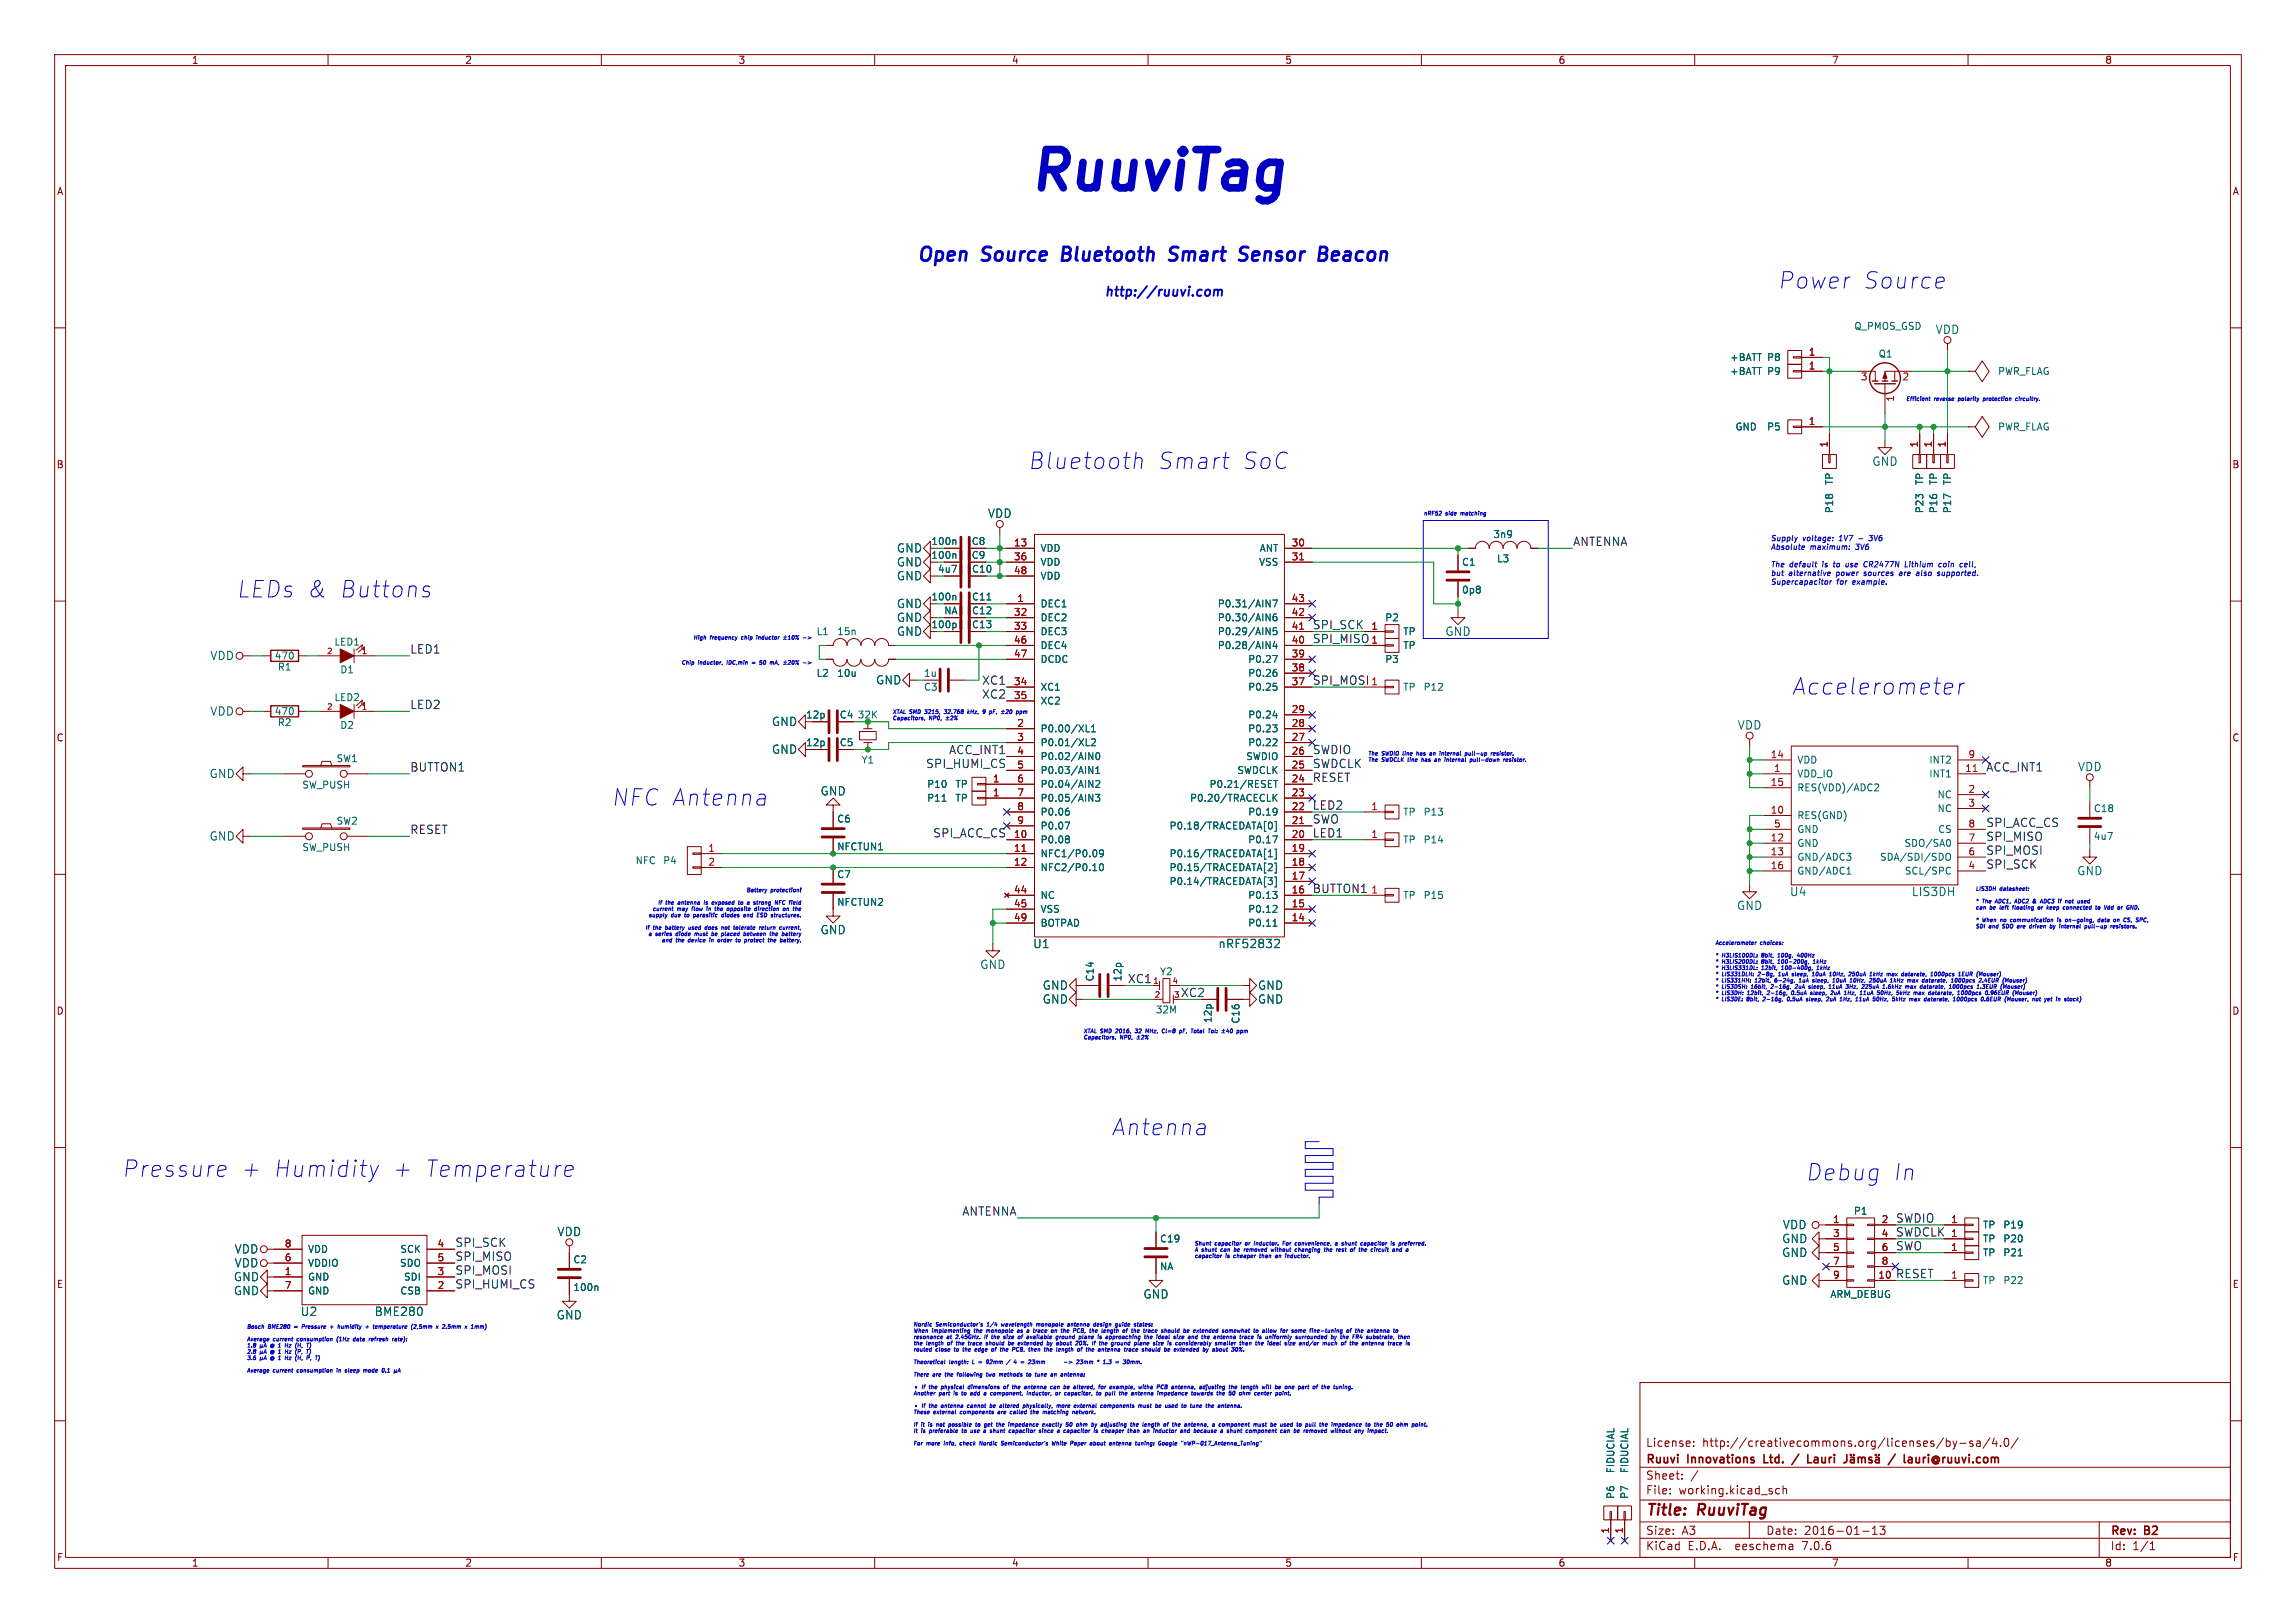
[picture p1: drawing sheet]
<svg xmlns="http://www.w3.org/2000/svg" width="420mm" height="297mm" viewBox="0 0 420 297" stroke-linecap="round" stroke-linejoin="round" font-family="sans-serif">
<defs><g id="words">
<text font-size="9.8" fill="#0000c2" x="188" y="35.3">RuuviTag</text>
<g font-size="4.2" fill="#0000c2">
<text x="325.1" y="53.1">Power</text>
<text x="340.5" y="53.1">Source</text>
<text x="188" y="86.1">Bluetooth</text>
<text x="211.5" y="86.1">Smart</text>
<text x="226.8" y="86.1">SoC</text>
<text x="43.2" y="109.6">LEDs &amp;</text>
<text x="61.7" y="109.6">Buttons</text>
<text x="327.7" y="127.4">Accelerometer</text>
<text x="111.8" y="147.7">NFC Antenna</text>
<text x="203.2" y="208">Antenna</text>
<text x="22.2" y="215.7">Pressure</text>
<text x="43.8" y="215.7">+</text>
<text x="49.6" y="215.7">Humidity</text>
<text x="71.2" y="215.7">+</text>
<text x="77" y="215.7">Temperature</text>
<text x="330.2" y="216.3">Debug</text>
<text x="346" y="216.3">In</text>
</g>
<g font-size="3.5" fill="#0000c2">
<text x="167.6" y="48">Open</text>
<text x="179.8" y="48">Source</text>
<text x="195.4" y="48">Bluetooth</text>
<text x="216" y="48">Smart</text>
<text x="229.8" y="48">Sensor</text>
<text x="245.3" y="48">Beacon</text>
</g>
<g font-size="2.8" fill="#840000">
<text x="301" y="277.9">Title:</text>
<text x="310.6" y="277.9">RuuviTag</text>
</g>
<text font-size="2.4" fill="#0000c2" x="201.9" y="54.4">http://ruuvi.com</text>
<g font-size="2.1" fill="#006464">
<text x="354" y="61.3">VDD</text>
<text x="342.4" y="85.4">GND</text>
<text x="180.6" y="95">VDD</text>
<text x="164" y="101.3">GND</text>
<text x="164" y="106.4">GND</text>
<text x="164" y="103.9">GND</text>
<text x="164" y="111.5">GND</text>
<text x="164" y="114">GND</text>
<text x="164" y="116.6">GND</text>
<text x="264.3" y="116.6">GND</text>
<text x="38.4" y="121">VDD</text>
<text x="160.2" y="125.5">GND</text>
<text x="38.4" y="131.2">VDD</text>
<text x="141.1" y="133.1">GND</text>
<text x="317.8" y="133.7">VDD</text>
<text x="38.2" y="142.6">GND</text>
<text x="141.1" y="138.2">GND</text>
<text x="380" y="141.3">VDD</text>
<text x="150" y="145.8">GND</text>
<text x="38.2" y="154">GND</text>
<text x="379.9" y="160.4">GND</text>
<text x="317.6" y="166.7">GND</text>
<text x="327.3" y="164.2">U4</text>
<text x="349.6" y="164.2">LIS3DH</text>
<text x="150" y="171.2">GND</text>
<text x="188.9" y="173.7">U1</text>
<text x="222.8" y="173.7">nRF52832</text>
<text x="179.2" y="177.5">GND</text>
<text x="190.6" y="183.9">GND</text>
<text x="190.6" y="181.3">GND</text>
<text x="230" y="181.3">GND</text>
<text x="230" y="183.9">GND</text>
<text x="101.9" y="226.4">VDD</text>
<text x="325.9" y="227.7">GND</text>
<text x="326" y="225.1">VDD</text>
<text x="42.8" y="232.1">VDD</text>
<text x="42.8" y="229.6">VDD</text>
<text x="325.9" y="230.2">GND</text>
<text x="42.7" y="237.2">GND</text>
<text x="42.7" y="234.7">GND</text>
<text x="209.1" y="237.8">GND</text>
<text x="325.9" y="235.3">GND</text>
<text x="54.9" y="241">U2</text>
<text x="68.4" y="241">BME280</text>
<text x="101.7" y="241.7">GND</text>
</g>
<g font-size="2.1" fill="#0f0f0f">
<text x="287.7" y="100">ANTENNA</text>
<text x="74.9" y="119.7">LED1</text>
<text x="240" y="117.8">SPI_MISO</text>
<text x="240" y="115.3">SPI_SCK</text>
<text x="179.6" y="125.4">XC1</text>
<text x="240" y="125.4">SPI_MOSI</text>
<text x="74.9" y="129.9">LED2</text>
<text x="179.6" y="128">XC2</text>
<text x="74.9" y="141.3">BUTTON1</text>
<text x="169.3" y="140.7">SPI_HUMI_CS</text>
<text x="173.5" y="138.1">ACC_INT1</text>
<text x="240" y="138.1">SWDIO</text>
<text x="240" y="143.2">RESET</text>
<text x="240" y="140.7">SWDCLK</text>
<text x="363.2" y="141.3">ACC_INT1</text>
<text x="240" y="148.3">LED2</text>
<text x="74.9" y="152.7">RESET</text>
<text x="170.6" y="153.4">SPI_ACC_CS</text>
<text x="240" y="150.8">SWO</text>
<text x="240" y="153.4">LED1</text>
<text x="363.2" y="151.5">SPI_ACC_CS</text>
<text x="363.2" y="154">SPI_MISO</text>
<text x="363.2" y="156.5">SPI_MOSI</text>
<text x="363.2" y="159.1">SPI_SCK</text>
<text x="240" y="163.5">BUTTON1</text>
<text x="206.2" y="180">XC1</text>
<text x="215.9" y="182.6">XC2</text>
<text x="176" y="222.6">ANTENNA</text>
<text x="346.7" y="226.4">SWDCLK</text>
<text x="346.7" y="223.8">SWDIO</text>
<text x="83.2" y="230.8">SPI_MISO</text>
<text x="83.2" y="233.4">SPI_MOSI</text>
<text x="83.2" y="228.3">SPI_SCK</text>
<text x="346.7" y="228.9">SWO</text>
<text x="83.2" y="235.9">SPI_HUMI_CS</text>
<text x="346.7" y="234">RESET</text>
</g>
<g font-size="2.1" fill="#840000">
<text x="301" y="268.2">Ruuvi</text>
<text x="301" y="265">License:</text>
<text x="308.8" y="268.2">Innovations</text>
<text x="311.4" y="265">http://creativecommons.org/licenses/by-sa/4.0/</text>
<text x="323.3" y="268.2">Ltd.</text>
<text x="332.5" y="268.2">Lauri</text>
<text x="348.7" y="268.2">/</text>
<text x="301" y="273.7">File:</text>
<text x="301" y="271">Sheet:</text>
<text x="307.1" y="273.7">working.kicad_sch</text>
<text x="301" y="281.1">Size:</text>
<text x="307.6" y="281.1">A3</text>
<text x="323" y="281.1">Date:</text>
<text x="330" y="281.1">2016-01-13</text>
<text x="386" y="281.3">Rev:</text>
<text x="392.4" y="281.3">B2</text>
<text x="301" y="283.9">KiCad</text>
<text x="308.7" y="283.9">E.D.A.</text>
<text x="317.6" y="283.9">eeschema</text>
<text x="330" y="283.9">7.0.6</text>
<text x="386" y="283.9">Id:</text>
<text x="390.1" y="283.9">1/1</text>
</g>
<g font-size="1.8" fill="#840000">
<text x="35" y="11.9">1</text>
<text x="85" y="11.9">2</text>
<text x="135" y="11.9">3</text>
<text x="185" y="11.9">4</text>
<text x="235" y="11.9">5</text>
<text x="285" y="11.9">6</text>
<text x="335" y="11.9">7</text>
<text x="385" y="11.9">8</text>
<text x="10.3" y="35.9">A</text>
<text x="408.3" y="35.9">A</text>
<text x="10.3" y="85.9">B</text>
<text x="408.2" y="85.9">B</text>
<text x="177.6" y="99.9">C8</text>
<text x="177.6" y="102.5">C9</text>
<text x="177.7" y="105">C10</text>
<text x="172.6" y="112.6">NA</text>
<text x="177.7" y="112.6">C12</text>
<text x="177.7" y="110.1">C11</text>
<text x="177.7" y="115.2">C13</text>
<text x="153.5" y="131.7">C4</text>
<text x="10.3" y="135.9">C</text>
<text x="153.5" y="136.8">C5</text>
<text x="408.2" y="135.9">C</text>
<text x="10.3" y="185.9">D</text>
<text x="408.2" y="185.9">D</text>
<text x="10.3" y="235.9">E</text>
<text x="408.3" y="235.9">E</text>
<text x="10.3" y="285.9">F</text>
<text x="35" y="286.9">1</text>
<text x="85" y="286.9">2</text>
<text x="135" y="286.9">3</text>
<text x="185" y="286.9">4</text>
<text x="235" y="286.9">5</text>
<text x="285" y="286.9">6</text>
<text x="335" y="286.9">7</text>
<text x="385" y="286.9">8</text>
<text x="408.3" y="285.9">F</text>
</g>
<g font-size="1.8" fill="#a90000">
<text x="330.8" y="65.2">1</text>
<text x="330.8" y="67.7">1</text>
<text x="340.3" y="69.9">3</text>
<text x="347.9" y="69.9">2</text>
<text x="330.8" y="77.9">1</text>
<text x="346.8" y="73.6" transform="rotate(-90 346.8 73.6)">1</text>
<text x="334.4" y="82" transform="rotate(-90 334.4 82)">1</text>
<text x="350.9" y="82" transform="rotate(-90 350.9 82)">1</text>
<text x="353.4" y="82" transform="rotate(-90 353.4 82)">1</text>
<text x="356" y="82" transform="rotate(-90 356 82)">1</text>
<text x="185.4" y="100.1">13</text>
<text x="236.2" y="100.1">30</text>
<text x="185.4" y="102.6">36</text>
<text x="185.4" y="105.2">48</text>
<text x="236.2" y="102.6">31</text>
<text x="185.4" y="112.8">32</text>
<text x="186" y="110.2">1</text>
<text x="236.2" y="112.8">42</text>
<text x="236.2" y="110.2">43</text>
<text x="185.4" y="115.3">33</text>
<text x="185.4" y="117.9">46</text>
<text x="236.2" y="117.9">40</text>
<text x="236.2" y="115.3">41</text>
<text x="250.8" y="115.3">1</text>
<text x="250.8" y="117.9">1</text>
<text x="185.4" y="125.5">34</text>
<text x="185.4" y="120.4">47</text>
<text x="236.2" y="125.5">37</text>
<text x="236.2" y="122.9">38</text>
<text x="236.2" y="120.4">39</text>
<text x="250.8" y="125.5">1</text>
<text x="185.4" y="128">35</text>
<text x="236.2" y="130.6">29</text>
<text x="186" y="133.1">2</text>
<text x="186" y="135.6">3</text>
<text x="236.2" y="135.6">27</text>
<text x="236.2" y="133.1">28</text>
<text x="181.5" y="143.3">1</text>
<text x="186" y="138.2">4</text>
<text x="186" y="140.7">5</text>
<text x="186" y="143.3">6</text>
<text x="236.2" y="143.3">24</text>
<text x="236.2" y="140.7">25</text>
<text x="236.2" y="138.2">26</text>
<text x="323.8" y="138.8">14</text>
<text x="323.8" y="143.9">15</text>
<text x="324.4" y="141.4">1</text>
<text x="359.4" y="141.4">11</text>
<text x="360" y="138.8">9</text>
<text x="181.5" y="145.8">1</text>
<text x="186" y="145.8">7</text>
<text x="186" y="148.3">8</text>
<text x="236.2" y="148.3">22</text>
<text x="236.2" y="145.8">23</text>
<text x="250.8" y="148.3">1</text>
<text x="323.8" y="149">10</text>
<text x="360" y="145.2">2</text>
<text x="360" y="147.7">3</text>
<text x="129.5" y="156">1</text>
<text x="185.4" y="153.4">10</text>
<text x="185.4" y="156">11</text>
<text x="186" y="150.9">9</text>
<text x="236.2" y="156">19</text>
<text x="236.2" y="153.4">20</text>
<text x="236.2" y="150.9">21</text>
<text x="250.8" y="153.4">1</text>
<text x="323.8" y="154.1">12</text>
<text x="324.4" y="151.5">5</text>
<text x="360" y="154.1">7</text>
<text x="360" y="151.5">8</text>
<text x="129.5" y="158.5">2</text>
<text x="185.4" y="158.5">12</text>
<text x="236.2" y="161">17</text>
<text x="236.2" y="158.5">18</text>
<text x="323.8" y="156.6">13</text>
<text x="323.8" y="159.1">16</text>
<text x="360" y="159.1">4</text>
<text x="360" y="156.6">6</text>
<text x="185.4" y="163.6">44</text>
<text x="185.4" y="166.1">45</text>
<text x="236.2" y="166.1">15</text>
<text x="236.2" y="163.6">16</text>
<text x="250.8" y="163.6">1</text>
<text x="185.4" y="168.7">49</text>
<text x="236.2" y="168.7">14</text>
<text x="335.2" y="223.9">1</text>
<text x="335.2" y="226.4">3</text>
<text x="344.1" y="223.9">2</text>
<text x="344.1" y="226.4">4</text>
<text x="356.8" y="223.9">1</text>
<text x="356.8" y="226.4">1</text>
<text x="52" y="233.4">1</text>
<text x="52" y="230.9">6</text>
<text x="52" y="228.3">8</text>
<text x="79.9" y="233.4">3</text>
<text x="79.9" y="228.3">4</text>
<text x="79.9" y="230.9">5</text>
<text x="335.2" y="229">5</text>
<text x="335.2" y="231.5">7</text>
<text x="344.1" y="229">6</text>
<text x="344.1" y="231.5">8</text>
<text x="356.8" y="229">1</text>
<text x="52" y="236">7</text>
<text x="79.9" y="236">2</text>
<text x="335.2" y="234.1">9</text>
<text x="343.5" y="234.1">10</text>
<text x="356.8" y="234.1">1</text>
<text x="294.4" y="280.7" transform="rotate(-90 294.4 280.7)">1</text>
<text x="296.9" y="280.7" transform="rotate(-90 296.9 280.7)">1</text>
</g>
<g font-size="1.8" fill="#006464">
<text x="339.1" y="60.6">Q_PMOS_GSD</text>
<text x="343.5" y="65.6">Q1</text>
<text x="316.4" y="68.8">+BATT P9</text>
<text x="316.4" y="66.3">+BATT P8</text>
<text x="365.4" y="68.8">PWR_FLAG</text>
<text x="317.4" y="79">GND</text>
<text x="323.1" y="79">P5</text>
<text x="365.4" y="79">PWR_FLAG</text>
<text x="335.5" y="88.9" transform="rotate(-90 335.5 88.9)">TP</text>
<text x="352" y="88.9" transform="rotate(-90 352 88.9)">TP</text>
<text x="354.6" y="88.9" transform="rotate(-90 354.6 88.9)">TP</text>
<text x="357.1" y="88.9" transform="rotate(-90 357.1 88.9)">TP</text>
<text x="335.5" y="94" transform="rotate(-90 335.5 94)">P18</text>
<text x="352" y="94" transform="rotate(-90 352 94)">P23</text>
<text x="354.6" y="94" transform="rotate(-90 354.6 94)">P16</text>
<text x="357.1" y="94" transform="rotate(-90 357.1 94)">P17</text>
<text x="170.3" y="99.9">100n</text>
<text x="190.2" y="101.2">VDD</text>
<text x="230.3" y="101.2">ANT</text>
<text x="273.1" y="98.7">3n9</text>
<text x="170.3" y="102.5">100n</text>
<text x="171.5" y="105">4u7</text>
<text x="190.2" y="103.7">VDD</text>
<text x="190.2" y="106.3">VDD</text>
<text x="230.2" y="103.7">VSS</text>
<text x="267.3" y="103.7">C1</text>
<text x="273.7" y="103.1">L3</text>
<text x="170.3" y="110.1">100n</text>
<text x="190.2" y="111.4">DEC1</text>
<text x="190.2" y="113.9">DEC2</text>
<text x="222.7" y="113.9">P0.30/AIN6</text>
<text x="222.7" y="111.4">P0.31/AIN7</text>
<text x="253.3" y="113.9">P2</text>
<text x="267.3" y="108.8">0p8</text>
<text x="61.1" y="118.3">LED1</text>
<text x="149.3" y="116.4">L1</text>
<text x="153.1" y="116.4">15n</text>
<text x="170.3" y="115.2">100p</text>
<text x="190.2" y="116.4">DEC3</text>
<text x="190.2" y="119">DEC4</text>
<text x="222.7" y="119">P0.28/AIN4</text>
<text x="222.7" y="116.4">P0.29/AIN5</text>
<text x="256.6" y="116.4">TP</text>
<text x="256.6" y="119">TP</text>
<text x="50.2" y="120.9">470</text>
<text x="50.7" y="122.9">R1</text>
<text x="62.2" y="123.4">D1</text>
<text x="149.3" y="124.1">L2</text>
<text x="153.1" y="124.1">10u</text>
<text x="168.9" y="124.1">1u</text>
<text x="190.2" y="121.5">DCDC</text>
<text x="228.2" y="124.1">P0.26</text>
<text x="228.2" y="121.5">P0.27</text>
<text x="253.3" y="121.5">P3</text>
<text x="50.2" y="131">470</text>
<text x="61.1" y="128.5">LED2</text>
<text x="147.3" y="131.7">12p</text>
<text x="156.8" y="131.7">32K</text>
<text x="168.9" y="126.6">C3</text>
<text x="190.2" y="126.6">XC1</text>
<text x="190.2" y="129.1">XC2</text>
<text x="228.2" y="131.7">P0.24</text>
<text x="228.2" y="126.6">P0.25</text>
<text x="256.6" y="126.6">TP</text>
<text x="260.3" y="126.6">P12</text>
<text x="50.7" y="133.1">R2</text>
<text x="62.2" y="133.6">D2</text>
<text x="147.3" y="136.8">12p</text>
<text x="190.2" y="134.2">P0.00/XL1</text>
<text x="190.2" y="136.8">P0.01/XL2</text>
<text x="228.2" y="136.8">P0.22</text>
<text x="228.2" y="134.2">P0.23</text>
<text x="61.5" y="139.7">SW1</text>
<text x="157.5" y="139.9">Y1</text>
<text x="190.2" y="139.3">P0.02/AIN0</text>
<text x="190.2" y="141.8">P0.03/AIN1</text>
<text x="226.2" y="141.8">SWDCLK</text>
<text x="227.9" y="139.3">SWDIO</text>
<text x="328.7" y="142.5">VDD_IO</text>
<text x="328.7" y="139.9">VDD</text>
<text x="352.8" y="142.5">INT1</text>
<text x="352.8" y="139.9">INT2</text>
<text x="55.2" y="144.5">SW_PUSH</text>
<text x="169.5" y="144.4">P10</text>
<text x="169.5" y="146.9">P11</text>
<text x="174.7" y="144.4">TP</text>
<text x="174.7" y="146.9">TP</text>
<text x="190.2" y="144.4">P0.04/AIN2</text>
<text x="190.2" y="146.9">P0.05/AIN3</text>
<text x="190.2" y="149.5">P0.06</text>
<text x="217.6" y="146.9">P0.20/TRACECLK</text>
<text x="221.2" y="144.4">P0.21/RESET</text>
<text x="228.2" y="149.5">P0.19</text>
<text x="256.6" y="149.5">TP</text>
<text x="260.3" y="149.5">P13</text>
<text x="328.7" y="145">RES(VDD)/ADC2</text>
<text x="354.3" y="146.3">NC</text>
<text x="354.3" y="148.8">NC</text>
<text x="382.9" y="148.8">C18</text>
<text x="55.2" y="155.9">SW_PUSH</text>
<text x="61.5" y="151.1">SW2</text>
<text x="153" y="150.7">C6</text>
<text x="153" y="155.8">NFCTUN1</text>
<text x="190.2" y="154.5">P0.08</text>
<text x="190.2" y="152">P0.07</text>
<text x="213.8" y="152">P0.18/TRACEDATA[0]</text>
<text x="228.2" y="154.5">P0.17</text>
<text x="256.6" y="154.5">TP</text>
<text x="260.3" y="154.5">P14</text>
<text x="328.7" y="150.1">RES(GND)</text>
<text x="328.7" y="155.2">GND</text>
<text x="328.7" y="152.6">GND</text>
<text x="348.3" y="155.2">SDO/SA0</text>
<text x="354.4" y="152.6">CS</text>
<text x="382.9" y="153.9">4u7</text>
<text x="116.2" y="158.3">NFC</text>
<text x="121.2" y="158.3">P4</text>
<text x="153" y="160.9">C7</text>
<text x="190.2" y="157.1">NFC1/P0.09</text>
<text x="190.2" y="159.6">NFC2/P0.10</text>
<text x="213.8" y="159.6">P0.15/TRACEDATA[2]</text>
<text x="213.8" y="157.1">P0.16/TRACEDATA[1]</text>
<text x="328.7" y="157.7">GND/ADC3</text>
<text x="328.7" y="160.2">GND/ADC1</text>
<text x="343.8" y="157.7">SDA/SDI/SDO</text>
<text x="348.3" y="160.2">SCL/SPC</text>
<text x="153" y="166">NFCTUN2</text>
<text x="190.2" y="164.7">NC</text>
<text x="190.2" y="167.2">VSS</text>
<text x="213.8" y="162.2">P0.14/TRACEDATA[3]</text>
<text x="228.2" y="167.2">P0.12</text>
<text x="228.2" y="164.7">P0.13</text>
<text x="256.6" y="164.7">TP</text>
<text x="260.3" y="164.7">P15</text>
<text x="190.2" y="169.8">BOTPAD</text>
<text x="228.2" y="169.8">P0.11</text>
<text x="200.3" y="179.7" transform="rotate(-90 200.3 179.7)">C14</text>
<text x="205.3" y="179.7" transform="rotate(-90 205.3 179.7)">12p</text>
<text x="212.1" y="178.7">Y2</text>
<text x="211.3" y="185.6">32M</text>
<text x="221.8" y="187.3" transform="rotate(-90 221.8 187.3)">12p</text>
<text x="226.9" y="187.4" transform="rotate(-90 226.9 187.4)">C16</text>
<text x="212.1" y="227.6">C19</text>
<text x="339" y="222.5">P1</text>
<text x="362.6" y="225">TP</text>
<text x="362.6" y="227.6">TP</text>
<text x="366.4" y="225">P19</text>
<text x="366.4" y="227.6">P20</text>
<text x="56.3" y="232">VDDIO</text>
<text x="56.3" y="229.5">VDD</text>
<text x="73.1" y="232">SDO</text>
<text x="73.1" y="229.5">SCK</text>
<text x="104.8" y="231.4">C2</text>
<text x="212.1" y="232.6">NA</text>
<text x="362.6" y="230.1">TP</text>
<text x="366.4" y="230.1">P21</text>
<text x="56.3" y="234.5">GND</text>
<text x="56.3" y="237.1">GND</text>
<text x="73.1" y="237.1">CSB</text>
<text x="73.8" y="234.5">SDI</text>
<text x="104.8" y="236.4">100n</text>
<text x="334.7" y="237.7">ARM_DEBUG</text>
<text x="362.6" y="235.2">TP</text>
<text x="366.4" y="235.2">P22</text>
<text x="295.5" y="269.7" transform="rotate(-90 295.5 269.7)">FIDUCIAL</text>
<text x="298" y="269.7" transform="rotate(-90 298 269.7)">FIDUCIAL</text>
<text x="295.5" y="274.4" transform="rotate(-90 295.5 274.4)">P6</text>
<text x="298" y="274.4" transform="rotate(-90 298 274.4)">P7</text>
</g>
<g font-size="1.4" fill="#0000c2">
<text x="323.8" y="99.1">Supply</text>
<text x="323.8" y="100.7">Absolute</text>
<text x="329.8" y="99.1">voltage:</text>
<text x="331.1" y="100.7">maximum:</text>
<text x="336.6" y="99.1">1V7</text>
<text x="339.7" y="100.7">3V6</text>
<text x="342.6" y="99.1">3V6</text>
<text x="323.8" y="103.9">The</text>
<text x="323.8" y="105.5">but</text>
<text x="323.8" y="107.1">Supercapacitor</text>
<text x="327.2" y="105.5">alternative</text>
<text x="327.4" y="103.9">default</text>
<text x="333.6" y="103.9">is</text>
<text x="335.9" y="103.9">to</text>
<text x="336" y="107.1">for</text>
<text x="336.1" y="105.5">power</text>
<text x="338.3" y="103.9">use</text>
<text x="339.1" y="107.1">example.</text>
<text x="341.4" y="105.5">sources</text>
<text x="341.9" y="103.9">CR2477N</text>
<text x="348.1" y="105.5">are</text>
<text x="349.7" y="103.9">Lithium</text>
<text x="351.5" y="105.5">also</text>
<text x="355.6" y="105.5">supported.</text>
<text x="356.1" y="103.9">coin</text>
<text x="360.3" y="103.9">cell,</text>
</g>
<g font-size="1.4" fill="#a90000">
<text x="59.7" y="119.8">2</text>
<text x="66.1" y="119.8">1</text>
<text x="59.7" y="129.9">2</text>
<text x="66.1" y="129.9">1</text>
<text x="210.8" y="180.1">1</text>
<text x="211.1" y="182.6">2</text>
<text x="214.4" y="180.1">4</text>
<text x="214.7" y="182.6">3</text>
</g>
<g font-size="1" fill="#0000c2">
<text x="348.6" y="73.4">Efficient</text>
<text x="353.9" y="73.4">reverse</text>
<text x="358.6" y="73.4">polarity</text>
<text x="363.4" y="73.4">protection</text>
<text x="369.7" y="73.4">circuitry.</text>
<text x="260.3" y="94.4">nRF52</text>
<text x="264.5" y="94.4">side</text>
<text x="267.6" y="94.4">matching</text>
<text x="126.6" y="117.1">High</text>
<text x="129.9" y="117.1">frequency</text>
<text x="135.9" y="117.1">chip</text>
<text x="139" y="117.1">inductor</text>
<text x="124.5" y="121.7">Chip</text>
<text x="127.7" y="121.7">inductor,</text>
<text x="133.2" y="121.7">IDC,min</text>
<text x="138.1" y="121.7">=</text>
<text x="139.8" y="121.7">50</text>
<text x="142.1" y="121.7">mA,</text>
<text x="163.2" y="130.7">XTAL</text>
<text x="163.2" y="131.8">Capacitors,</text>
<text x="166.5" y="130.7">SMD</text>
<text x="169.5" y="130.7">3215,</text>
<text x="170" y="131.8">NP0,</text>
<text x="173.4" y="130.7">32.768</text>
<text x="178" y="130.7">kHz,</text>
<text x="181.1" y="130.7">9</text>
<text x="182.6" y="130.7">pF,</text>
<text x="250.2" y="138.3">The</text>
<text x="250.2" y="139.5">The</text>
<text x="252.8" y="138.3">SWDIO</text>
<text x="252.8" y="139.5">SWDCLK line</text>
<text x="257" y="138.3">line</text>
<text x="259.8" y="138.3">has</text>
<text x="260.7" y="139.5">has</text>
<text x="262.5" y="138.3">an</text>
<text x="263.4" y="139.5">an</text>
<text x="264.7" y="138.3">internal</text>
<text x="265.6" y="139.5">internal</text>
<text x="269.6" y="138.3">pull-up</text>
<text x="270.5" y="139.5">pull-down</text>
<text x="274.7" y="138.3">resistor.</text>
<text x="277" y="139.5">resistor.</text>
<text x="118.5" y="167.9">supply</text>
<text x="119.2" y="166.7">current</text>
<text x="120.2" y="165.6">If</text>
<text x="121.8" y="165.6">the</text>
<text x="122.7" y="167.9">due</text>
<text x="123.8" y="166.7">may</text>
<text x="124.3" y="165.6">antenna</text>
<text x="125.5" y="167.9">to</text>
<text x="126.8" y="166.7">flow</text>
<text x="127.4" y="167.9">parasitic</text>
<text x="129.4" y="165.6">is</text>
<text x="129.8" y="166.7">in</text>
<text x="131.1" y="165.6">exposed</text>
<text x="131.7" y="166.7">the</text>
<text x="132.9" y="167.9">diodes</text>
<text x="134.2" y="166.7">opposite</text>
<text x="136.3" y="165.6">to</text>
<text x="136.3" y="163.3">Battery</text>
<text x="137.2" y="167.9">and</text>
<text x="138.2" y="165.6">a</text>
<text x="139.6" y="166.7">direction</text>
<text x="139.7" y="165.6">strong</text>
<text x="140" y="167.9">ESD</text>
<text x="141" y="163.3">protection!</text>
<text x="142.9" y="167.9">structures.</text>
<text x="143.9" y="165.6">NFC</text>
<text x="145.1" y="166.7">on</text>
<text x="361.3" y="163.1">LIS3DH</text>
<text x="361.3" y="165.3">*</text>
<text x="361.3" y="166.5">can</text>
<text x="362.7" y="165.3">The</text>
<text x="364.1" y="166.5">be</text>
<text x="365.4" y="165.3">ADC1,</text>
<text x="365.9" y="163.1">datasheet:</text>
<text x="366.2" y="166.5">left</text>
<text x="368.8" y="166.5">floating</text>
<text x="369.3" y="165.3">ADC2</text>
<text x="372.8" y="165.3">&amp;</text>
<text x="373.8" y="166.5">or</text>
<text x="374.6" y="165.3">ADC3</text>
<text x="375.7" y="166.5">keep</text>
<text x="378.1" y="165.3">if</text>
<text x="379" y="166.5">connected</text>
<text x="379.7" y="165.3">not</text>
<text x="382.3" y="165.3">used</text>
<text x="385.3" y="166.5">to</text>
<text x="387.2" y="166.5">Vdd</text>
<text x="390" y="166.5">or</text>
<text x="117.9" y="170.2">If</text>
<text x="118.4" y="171.3">a</text>
<text x="119.5" y="170.2">the</text>
<text x="119.9" y="171.3">series</text>
<text x="120.8" y="172.5">and</text>
<text x="122" y="170.2">battery</text>
<text x="123.6" y="172.5">the</text>
<text x="123.9" y="171.3">diode</text>
<text x="126.1" y="172.5">device</text>
<text x="126.5" y="170.2">used</text>
<text x="127.6" y="171.3">must</text>
<text x="129.8" y="170.2">does</text>
<text x="130.3" y="172.5">in</text>
<text x="131.1" y="171.3">be</text>
<text x="132.2" y="172.5">order</text>
<text x="133.2" y="170.2">not</text>
<text x="133.2" y="171.3">placed</text>
<text x="135.7" y="170.2">tolerate</text>
<text x="135.8" y="172.5">to</text>
<text x="137.6" y="171.3">between</text>
<text x="137.7" y="172.5">protect</text>
<text x="140.7" y="170.2">return</text>
<text x="142.3" y="172.5">the</text>
<text x="142.7" y="171.3">the</text>
<text x="144.8" y="170.2">current,</text>
<text x="144.9" y="172.5">battery.</text>
<text x="145.2" y="171.3">battery</text>
<text x="313.7" y="173">Accelerometer</text>
<text x="322.1" y="173">choices:</text>
<text x="361.3" y="168.8">*</text>
<text x="361.3" y="169.9">SDI</text>
<text x="362.7" y="168.8">When</text>
<text x="363.9" y="169.9">and</text>
<text x="366.3" y="168.8">no</text>
<text x="366.7" y="169.9">SDO</text>
<text x="368.4" y="168.8">communication</text>
<text x="369.7" y="169.9">are</text>
<text x="372.2" y="169.9">driven</text>
<text x="376.3" y="169.9">by</text>
<text x="377.3" y="168.8">is</text>
<text x="378.3" y="169.9">internal</text>
<text x="379.1" y="168.8">on-going,</text>
<text x="383.3" y="169.9">pull-up</text>
<text x="385.4" y="168.8">data</text>
<text x="388.4" y="169.9">resistors.</text>
<text x="388.6" y="168.8">on</text>
<text x="390.7" y="168.8">CS,</text>
<text x="313.7" y="175.3">*</text>
<text x="313.7" y="176.4">*</text>
<text x="313.7" y="177.5">*</text>
<text x="313.7" y="178.7">*</text>
<text x="313.7" y="179.8">*</text>
<text x="315.1" y="175.3">H3LIS100DL:</text>
<text x="315.1" y="176.4">H3LIS200DL:</text>
<text x="315.1" y="177.5">H3LIS331DL:</text>
<text x="315.1" y="178.7">LIS331DLH:</text>
<text x="315.1" y="179.8">LIS331HH:</text>
<text x="321.4" y="179.8">12bit,</text>
<text x="321.9" y="178.7">2-8g,</text>
<text x="322.6" y="175.3">8bit,</text>
<text x="322.6" y="176.4">8bit,</text>
<text x="322.6" y="177.5">12bit,</text>
<text x="325.3" y="179.8">6-24g,</text>
<text x="325.9" y="175.3">100g,</text>
<text x="325.9" y="176.4">100-200g,</text>
<text x="326" y="178.7">1uA</text>
<text x="326.6" y="177.5">100-400g,</text>
<text x="328.8" y="178.7">sleep,</text>
<text x="329.8" y="175.3">400Hz</text>
<text x="330.1" y="179.8">1uA</text>
<text x="332.7" y="176.4">1kHz</text>
<text x="332.8" y="178.7">10uA</text>
<text x="332.9" y="179.8">sleep,</text>
<text x="333.3" y="177.5">1kHz</text>
<text x="336.3" y="178.7">10Hz,</text>
<text x="336.9" y="179.8">10uA</text>
<text x="340.1" y="178.7">250uA</text>
<text x="340.3" y="179.8">10Hz,</text>
<text x="344.2" y="179.8">250uA</text>
<text x="344.3" y="178.7">1kHz</text>
<text x="347.7" y="178.7">max</text>
<text x="348.4" y="179.8">1kHz</text>
<text x="350.7" y="178.7">datarate,</text>
<text x="351.8" y="179.8">max</text>
<text x="354.8" y="179.8">datarate,</text>
<text x="356.4" y="178.7">1000pcs</text>
<text x="360.4" y="179.8">1000pcs</text>
<text x="361.8" y="178.7">1EUR</text>
<text x="365.4" y="178.7">(Mouser)</text>
<text x="365.8" y="179.8">2.4EUR</text>
<text x="370.5" y="179.8">(Mouser)</text>
<text x="313.7" y="181">*</text>
<text x="313.7" y="182.1">*</text>
<text x="313.7" y="183.3">*</text>
<text x="315.1" y="181">LIS3DSH:</text>
<text x="315.1" y="182.1">LIS3DH:</text>
<text x="315.1" y="183.3">LIS3DE:</text>
<text x="319.9" y="183.3">8bit,</text>
<text x="320" y="182.1">12bit,</text>
<text x="320.7" y="181">16bit,</text>
<text x="323.2" y="183.3">2-16g,</text>
<text x="323.9" y="182.1">2-16g,</text>
<text x="324.6" y="181">2-16g,</text>
<text x="327.9" y="183.3">0.5uA</text>
<text x="328.7" y="182.1">0.5uA</text>
<text x="329.4" y="181">2uA</text>
<text x="331.7" y="183.3">sleep,</text>
<text x="332.2" y="181">sleep,</text>
<text x="332.5" y="182.1">sleep,</text>
<text x="335.7" y="183.3">2uA</text>
<text x="336.2" y="181">11uA</text>
<text x="336.5" y="182.1">2uA</text>
<text x="338.5" y="183.3">1Hz,</text>
<text x="339.3" y="182.1">1Hz,</text>
<text x="339.6" y="181">3Hz,</text>
<text x="341.7" y="183.3">11uA</text>
<text x="342.5" y="182.1">11uA</text>
<text x="342.8" y="181">225uA</text>
<text x="345.2" y="183.3">50Hz,</text>
<text x="346" y="182.1">50Hz,</text>
<text x="347" y="181">1.6kHz</text>
<text x="349" y="183.3">5kHz</text>
<text x="349.8" y="182.1">5kHz</text>
<text x="351.4" y="181">max</text>
<text x="352.5" y="183.3">max</text>
<text x="353.3" y="182.1">max</text>
<text x="354.4" y="181">datarate,</text>
<text x="355.5" y="183.3">datarate,</text>
<text x="356.3" y="182.1">datarate,</text>
<text x="360.1" y="181">1000pcs</text>
<text x="361.1" y="183.3">1000pcs</text>
<text x="361.9" y="182.1">1000pcs</text>
<text x="365.5" y="181">1.3EUR</text>
<text x="366.5" y="183.3">0.6EUR</text>
<text x="367.3" y="182.1">0.96EUR</text>
<text x="370.1" y="181">(Mouser)</text>
<text x="371.2" y="183.3">(Mouser,</text>
<text x="372.6" y="182.1">(Mouser)</text>
<text x="376.6" y="183.3">not</text>
<text x="379.1" y="183.3">yet</text>
<text x="198.1" y="189.1">XTAL</text>
<text x="198.1" y="190.3">Capacitors,</text>
<text x="201.4" y="189.1">SMD</text>
<text x="204.4" y="189.1">2016,</text>
<text x="205" y="190.3">NP0,</text>
<text x="208.3" y="189.1">32</text>
<text x="210.6" y="189.1">MHz,</text>
<text x="213.9" y="189.1">Cl=8</text>
<text x="217.4" y="189.1">pF,</text>
<text x="219.8" y="189.1">Total</text>
<text x="223.3" y="189.1">Tol:</text>
<text x="218.4" y="228">Shunt</text>
<text x="222.3" y="228">capacitor</text>
<text x="228.1" y="228">or</text>
<text x="230.1" y="228">inductor.</text>
<text x="235.7" y="228">For</text>
<text x="238.2" y="228">convenience,</text>
<text x="245.9" y="228">a</text>
<text x="247.4" y="228">shunt</text>
<text x="251.2" y="228">capacitor</text>
<text x="257" y="228">is</text>
<text x="258.8" y="228">preferred.</text>
<text x="218.4" y="229.1">A</text>
<text x="218.4" y="230.3">capacitor</text>
<text x="219.9" y="229.1">shunt</text>
<text x="223.7" y="229.1">can</text>
<text x="224.3" y="230.3">is</text>
<text x="226" y="230.3">cheaper</text>
<text x="226.4" y="229.1">be</text>
<text x="228.5" y="229.1">removed</text>
<text x="231.1" y="230.3">than</text>
<text x="233.8" y="229.1">without</text>
<text x="234.3" y="230.3">an</text>
<text x="236.4" y="230.3">inductor.</text>
<text x="238.5" y="229.1">changing</text>
<text x="244.2" y="229.1">the</text>
<text x="246.7" y="229.1">rest</text>
<text x="249.6" y="229.1">of</text>
<text x="251.5" y="229.1">the</text>
<text x="254" y="229.1">circuit</text>
<text x="45.1" y="243.2">Bosch</text>
<text x="45.1" y="245.5">Average</text>
<text x="49.1" y="243.2">BME280</text>
<text x="50" y="245.5">current</text>
<text x="54.7" y="245.5">consumption</text>
<text x="55.9" y="243.2">Pressure</text>
<text x="61.4" y="243.2">+</text>
<text x="62.3" y="245.5">(1Hz</text>
<text x="63.1" y="243.2">humidity</text>
<text x="65.6" y="245.5">data</text>
<text x="68.5" y="243.2">+</text>
<text x="68.8" y="245.5">refresh</text>
<text x="70.2" y="243.2">temperature</text>
<text x="73.4" y="245.5">rate):</text>
<text x="77.5" y="243.2">(2,5mm</text>
<text x="82.4" y="243.2">x</text>
<text x="83.8" y="243.2">2.5mm</text>
<text x="88.3" y="243.2">x</text>
<text x="167" y="242.8">Nordic</text>
<text x="167" y="243.9">When</text>
<text x="167" y="245.1">resonance</text>
<text x="170.6" y="243.9">implementing</text>
<text x="171.3" y="242.8">Semiconductor's</text>
<text x="173.3" y="245.1">at</text>
<text x="175.2" y="245.1">2.45GHz.</text>
<text x="178.6" y="243.9">the</text>
<text x="180.8" y="245.1">If</text>
<text x="180.9" y="242.8">1/4</text>
<text x="181.1" y="243.9">monopole</text>
<text x="182.4" y="245.1">the</text>
<text x="183.9" y="242.8">wavelength</text>
<text x="184.9" y="245.1">size</text>
<text x="187.1" y="243.9">as</text>
<text x="187.9" y="245.1">of</text>
<text x="189.2" y="243.9">a</text>
<text x="189.8" y="245.1">available</text>
<text x="190.6" y="242.8">monopole</text>
<text x="190.7" y="243.9">trace</text>
<text x="194.2" y="243.9">on</text>
<text x="195.4" y="245.1">ground</text>
<text x="196.4" y="243.9">the</text>
<text x="196.6" y="242.8">antenna</text>
<text x="198.9" y="243.9">PCB,</text>
<text x="199.9" y="245.1">plane</text>
<text x="201.7" y="242.8">design</text>
<text x="202.2" y="243.9">the</text>
<text x="203.7" y="245.1">is</text>
<text x="204.7" y="243.9">length</text>
<text x="205.5" y="245.1">approaching</text>
<text x="206" y="242.8">guide</text>
<text x="208.9" y="243.9">of</text>
<text x="209.7" y="242.8">states:</text>
<text x="210.8" y="243.9">the</text>
<text x="212.9" y="245.1">the</text>
<text x="213.3" y="243.9">trace</text>
<text x="215.4" y="245.1">ideal</text>
<text x="216.9" y="243.9">should</text>
<text x="218.9" y="245.1">size</text>
<text x="221.3" y="243.9">be</text>
<text x="221.8" y="245.1">and</text>
<text x="223.4" y="243.9">extended</text>
<text x="224.6" y="245.1">the</text>
<text x="227.1" y="245.1">antenna</text>
<text x="229" y="243.9">somewhat</text>
<text x="232.2" y="245.1">trace</text>
<text x="235.1" y="243.9">to</text>
<text x="235.8" y="245.1">is</text>
<text x="237" y="243.9">allow</text>
<text x="237.6" y="245.1">uniformly</text>
<text x="240.6" y="243.9">for</text>
<text x="243" y="243.9">some</text>
<text x="243.4" y="245.1">surrounded</text>
<text x="246.6" y="243.9">fine-tuning</text>
<text x="250.2" y="245.1">by</text>
<text x="252.2" y="245.1">the</text>
<text x="253.6" y="243.9">of</text>
<text x="254.7" y="245.1">FR4</text>
<text x="255.6" y="243.9">the</text>
<text x="257.6" y="245.1">substrate,</text>
<text x="45.1" y="246.6">1.8</text>
<text x="45.1" y="247.8">2.8</text>
<text x="45.1" y="248.9">3.6</text>
<text x="45.1" y="251.2">Average</text>
<text x="49.8" y="246.6">@ 1</text>
<text x="49.8" y="247.8">@ 1</text>
<text x="49.8" y="248.9">@ 1</text>
<text x="50" y="251.2">current</text>
<text x="53.2" y="246.6">Hz</text>
<text x="53.2" y="247.8">Hz</text>
<text x="53.2" y="248.9">Hz</text>
<text x="54.7" y="251.2">consumption</text>
<text x="55.3" y="246.6">(H,</text>
<text x="55.3" y="247.8">(P,</text>
<text x="55.3" y="248.9">(H,</text>
<text x="57.7" y="248.9">P,</text>
<text x="62.3" y="251.2">in</text>
<text x="64.1" y="251.2">sleep</text>
<text x="67.8" y="251.2">mode</text>
<text x="71.5" y="251.2">0.1</text>
<text x="167" y="246.2">the</text>
<text x="167" y="247.4">routed</text>
<text x="167" y="249.7">Theoretical</text>
<text x="167" y="251.9">There</text>
<text x="169.5" y="246.2">length</text>
<text x="170.7" y="251.9">are</text>
<text x="171.2" y="247.4">close</text>
<text x="173.3" y="251.9">the</text>
<text x="173.7" y="246.2">of</text>
<text x="173.7" y="249.7">length:</text>
<text x="174.9" y="247.4">to</text>
<text x="175.6" y="246.2">the</text>
<text x="175.8" y="251.9">following</text>
<text x="176.8" y="247.4">the</text>
<text x="178.1" y="246.2">trace</text>
<text x="179.3" y="247.4">edge</text>
<text x="179.7" y="249.7">=</text>
<text x="181.4" y="249.7">92mm</text>
<text x="181.4" y="251.9">two</text>
<text x="181.7" y="246.2">should</text>
<text x="182.7" y="247.4">of</text>
<text x="184.1" y="251.9">methods</text>
<text x="184.6" y="247.4">the</text>
<text x="185.5" y="249.7">/</text>
<text x="186.1" y="246.2">be</text>
<text x="187.1" y="247.4">PCB,</text>
<text x="188.2" y="246.2">extended</text>
<text x="188.6" y="249.7">=</text>
<text x="189.4" y="251.9">to</text>
<text x="190.4" y="249.7">23mm</text>
<text x="190.5" y="247.4">then</text>
<text x="191.3" y="251.9">tune</text>
<text x="193.6" y="247.4">the</text>
<text x="193.8" y="246.2">by</text>
<text x="194.5" y="251.9">an</text>
<text x="195.8" y="246.2">about</text>
<text x="196.1" y="247.4">length</text>
<text x="196.6" y="251.9">antenna:</text>
<text x="198.8" y="249.7">-&gt;</text>
<text x="199.7" y="246.2">20%.</text>
<text x="200.3" y="247.4">of</text>
<text x="201.4" y="249.7">23mm</text>
<text x="202.2" y="247.4">the</text>
<text x="203" y="246.2">If</text>
<text x="204.6" y="246.2">the</text>
<text x="204.7" y="247.4">antenna</text>
<text x="205.5" y="249.7">*</text>
<text x="206.9" y="249.7">1.3</text>
<text x="207.1" y="246.2">ground</text>
<text x="209.8" y="247.4">trace</text>
<text x="211.6" y="246.2">plane</text>
<text x="213.4" y="247.4">should</text>
<text x="215.4" y="246.2">size</text>
<text x="217.8" y="247.4">be</text>
<text x="218.4" y="246.2">is</text>
<text x="219.9" y="247.4">extended</text>
<text x="220.1" y="246.2">considerably</text>
<text x="225.5" y="247.4">by</text>
<text x="227.5" y="247.4">about</text>
<text x="227.7" y="246.2">smaller</text>
<text x="232.5" y="246.2">than</text>
<text x="235.7" y="246.2">the</text>
<text x="238.2" y="246.2">ideal</text>
<text x="241.7" y="246.2">size</text>
<text x="244.7" y="246.2">and/or</text>
<text x="249.3" y="246.2">much</text>
<text x="253" y="246.2">of</text>
<text x="254.9" y="246.2">the</text>
<text x="257.4" y="246.2">antenna</text>
<text x="167" y="254.2">þÿ &quot;If</text>
<text x="167" y="255.4">Another</text>
<text x="167" y="257.7">þÿ &quot;If</text>
<text x="170.3" y="254.2">the</text>
<text x="170.3" y="257.7">the</text>
<text x="171.9" y="255.4">part</text>
<text x="172.9" y="254.2">physical</text>
<text x="172.9" y="257.7">antenna</text>
<text x="174.8" y="255.4">is</text>
<text x="176.6" y="255.4">to</text>
<text x="178" y="257.7">cannot</text>
<text x="178.1" y="254.2">dimensions</text>
<text x="178.5" y="255.4">add</text>
<text x="181.3" y="255.4">a</text>
<text x="182.4" y="257.7">be</text>
<text x="182.8" y="255.4">component,</text>
<text x="184.5" y="257.7">altered</text>
<text x="184.9" y="254.2">of</text>
<text x="186.8" y="254.2">the</text>
<text x="189.1" y="257.7">physically,</text>
<text x="189.3" y="254.2">antenna</text>
<text x="189.8" y="255.4">inductor,</text>
<text x="194.4" y="254.2">can</text>
<text x="195.4" y="255.4">or</text>
<text x="195.6" y="257.7">more</text>
<text x="197.2" y="254.2">be</text>
<text x="197.3" y="255.4">capacitor,</text>
<text x="199.1" y="257.7">external</text>
<text x="199.3" y="254.2">altered,</text>
<text x="203.5" y="255.4">to</text>
<text x="204.2" y="254.2">for</text>
<text x="204.2" y="257.7">components</text>
<text x="205.4" y="255.4">pull</text>
<text x="206.5" y="254.2">example,</text>
<text x="208.3" y="255.4">the</text>
<text x="210.8" y="255.4">antenna</text>
<text x="211.4" y="257.7">must</text>
<text x="212.1" y="254.2">witha</text>
<text x="214.9" y="257.7">be</text>
<text x="215.8" y="254.2">PCB</text>
<text x="215.9" y="255.4">impedance</text>
<text x="217" y="257.7">used</text>
<text x="218.8" y="254.2">antenna,</text>
<text x="220.3" y="257.7">to</text>
<text x="222.2" y="257.7">tune</text>
<text x="222.4" y="255.4">towards</text>
<text x="224.2" y="254.2">adjusting</text>
<text x="225.4" y="257.7">the</text>
<text x="227.4" y="255.4">the</text>
<text x="229.9" y="255.4">50</text>
<text x="229.9" y="254.2">the</text>
<text x="232.1" y="255.4">ohm</text>
<text x="232.5" y="254.2">length</text>
<text x="235.2" y="255.4">center</text>
<text x="236.6" y="254.2">will</text>
<text x="239.3" y="254.2">be</text>
<text x="241.4" y="254.2">one</text>
<text x="244.2" y="254.2">part</text>
<text x="247.2" y="254.2">of</text>
<text x="167" y="258.8">These</text>
<text x="167" y="261.1">If</text>
<text x="167" y="262.3">It</text>
<text x="168.6" y="261.1">it</text>
<text x="168.6" y="262.3">is</text>
<text x="170.2" y="261.1">is</text>
<text x="170.4" y="262.3">preferable</text>
<text x="170.8" y="258.8">external</text>
<text x="172" y="261.1">not</text>
<text x="174.5" y="261.1">possible</text>
<text x="176" y="258.8">components</text>
<text x="176.7" y="262.3">to</text>
<text x="178.6" y="262.3">use</text>
<text x="179.8" y="261.1">to</text>
<text x="181.2" y="262.3">a</text>
<text x="181.7" y="261.1">get</text>
<text x="182.7" y="262.3">shunt</text>
<text x="183.2" y="258.8">are</text>
<text x="184.2" y="261.1">the</text>
<text x="185.8" y="258.8">called</text>
<text x="186.5" y="262.3">capacitor</text>
<text x="186.7" y="261.1">impedance</text>
<text x="189.9" y="258.8">the</text>
<text x="192.4" y="262.3">since</text>
<text x="192.4" y="258.8">matching</text>
<text x="193.3" y="261.1">exactly</text>
<text x="196" y="262.3">a</text>
<text x="197.5" y="262.3">capacitor</text>
<text x="197.9" y="261.1">50</text>
<text x="198.1" y="258.8">network.</text>
<text x="200.1" y="261.1">ohm</text>
<text x="203.2" y="261.1">by</text>
<text x="203.3" y="262.3">is</text>
<text x="205.1" y="262.3">cheaper</text>
<text x="205.2" y="261.1">adjusting</text>
<text x="210.1" y="262.3">than</text>
<text x="211" y="261.1">the</text>
<text x="213.3" y="262.3">an</text>
<text x="213.5" y="261.1">length</text>
<text x="215.5" y="262.3">inductor</text>
<text x="217.7" y="261.1">of</text>
<text x="219.6" y="261.1">the</text>
<text x="220.7" y="262.3">and</text>
<text x="222.1" y="261.1">antenna,</text>
<text x="223.5" y="262.3">because</text>
<text x="227.5" y="261.1">a</text>
<text x="228.7" y="262.3">a</text>
<text x="229" y="261.1">component</text>
<text x="230.2" y="262.3">shunt</text>
<text x="234" y="262.3">component</text>
<text x="235.7" y="261.1">must</text>
<text x="239.1" y="261.1">be</text>
<text x="240.6" y="262.3">can</text>
<text x="241.2" y="261.1">used</text>
<text x="243.4" y="262.3">be</text>
<text x="244.5" y="261.1">to</text>
<text x="245.5" y="262.3">removed</text>
<text x="246.4" y="261.1">pull</text>
<text x="249.3" y="261.1">the</text>
<text x="250.8" y="262.3">without</text>
<text x="251.8" y="261.1">impedance</text>
<text x="258.4" y="261.1">to</text>
<text x="260.3" y="261.1">the</text>
<text x="167" y="264.5">For</text>
<text x="169.6" y="264.5">more</text>
<text x="173.1" y="264.5">info,</text>
<text x="176.3" y="264.5">check</text>
<text x="180.2" y="264.5">Nordic</text>
<text x="184.5" y="264.5">Semiconductor's</text>
<text x="194.1" y="264.5">White</text>
<text x="197.8" y="264.5">Paper</text>
<text x="201.7" y="264.5">about</text>
<text x="205.5" y="264.5">antenna</text>
<text x="210.6" y="264.5">tuning:</text>
<text x="215.1" y="264.5">Google</text>
<text x="219.6" y="264.5">&quot;nWP-017_Antenna_Tuning&quot;</text>
</g>
</g></defs>
<g fill="none" stroke="#840000" stroke-width=".18">
<path d="M10 10h400v277h-400zM12 12h396v273h-396zM60 10v2M110 10v2M160 10v2M210 10v2M260 10v2M310 10v2M360 10v2M10 60h2M408 60h2M327 66.7h2.6v2.5h-2.6z"/>
<path d="M327 76.8h2.6v2.6h-2.6zM327 64.1h2.6v2.6h-2.6zM328 67.8h1.6v.3h-1.6zM328 78h1.6v.2h-1.6zM328 65.3h1.6v.2h-1.6zM329.6 67.9h3.8M329.6 78.1h3.8M329.6 65.4h3.8M334.6 79.4v3.8M339.7 67.9h3.3v1.8M344.8 70.2v5.4M346.6 67.9v1.8"/>
<path d="M349.9 67.9h-5.1v1.8M351.2 79.4v3.8M353.7 79.4v3.8M356.2 62.9v1.2M356.2 79.4v3.8M360 67.9h1.3l1.3-1.9 1.3 1.9-1.3 2-1.3-2M360 67.9h.1M360 78.1h1.3l1.3-1.9 1.3 1.9-1.3 1.9-1.3-1.9M360 78.1h.1M182.9 96.5v1.3M189.2 97.8h45.7v73.7h-45.7zM333.4 83.2h2.5v2.5h-2.5z"/>
<path d="M334.5 83.2h.3v1.5h-.3zM344.8 80.6v1.3h1.3l-1.3 1.3-1.3-1.3h1.3M349.9 83.2h2.5v2.5h-2.5zM351 83.2h.3v1.5h-.3zM352.4 83.2h2.6v2.5h-2.6zM353.6 83.2h.2v1.5h-.2zM355 83.2h2.5v2.5h-2.5zM356.1 83.2h.3v1.5h-.3zM10 110h2M64.8 118.7v2.6M66.2 118.6l.1-.6-1.1 1M66.5 119l.2-.6-1.2 1"/>
<path d="M151.1 118.1h1.3a1.27 1.27 0 0 1 1.3-1.3 1.27 1.27 0 0 1 1.2 1.3 1.27 1.27 0 0 1 1.3-1.3 1.27 1.27 0 0 1 1.3 1.3 1.27 1.27 0 0 1 1.2-1.3 1.27 1.27 0 0 1 1.3 1.3 1.27 1.27 0 0 1 1.3-1.3 1.27 1.27 0 0 1 1.3 1.3h1.2M170.2 105.4v-1.3l-1.3 1.3 1.3 1.3v-1.3h1.2M170.2 100.3v-1.2l-1.3 1.2 1.3 1.3v-1.3h1.2M170.2 102.9v-1.3l-1.3 1.3 1.3 1.2v-1.2h1.2M170.2 110.5v-1.3l-1.3 1.3 1.3 1.3v-1.3h1.2M170.2 113v-1.2l-1.3 1.2 1.3 1.3v-1.3h1.2M170.2 115.6v-1.3l-1.3 1.3 1.3 1.2v-1.2h1.2M172.7 110.5h2.8M172.7 100.3h2.8M172.7 102.9h2.8M172.7 115.6h2.8M172.7 105.4h2.8"/>
<path d="M184.1 110.5h5.1M184.1 100.3h5.1M184.1 102.9h5.1M184.1 113h5.1M184.1 115.6h5.1M184.1 118.1h5.1M184.1 105.4h5.1M234.9 110.5h5.1M234.9 100.3h5.1M234.9 102.9h5.1M234.9 113h5.1M234.9 115.6h5.1"/>
<path d="M234.9 118.1h5.1M249.6 115.6h3.8M249.6 118.1h3.8M253.4 115.4h1.5v.3h-1.5zM253.4 114.3h2.5v2.5h-2.5zM253.4 118h1.5v.2h-1.5zM253.4 116.8h2.5v2.6h-2.5zM266.7 111.8v1.2h1.3l-1.3 1.3-1.3-1.3h1.3M266.7 101.6v2.8M266.7 106.4v2.8M268.6 100.3h1.3a1.27 1.27 0 0 1 1.2-1.2 1.27 1.27 0 0 1 1.3 1.2 1.27 1.27 0 0 1 1.3-1.2 1.27 1.27 0 0 1 1.3 1.2 1.27 1.27 0 0 1 1.2-1.2 1.27 1.27 0 0 1 1.3 1.2 1.27 1.27 0 0 1 1.3-1.2 1.27 1.27 0 0 1 1.2 1.2h1.3M408 110h2"/>
<path d="M44.4 130.2h1.3M44.4 120h1.3M48.3 130.2h1.2M48.3 120h1.2M54.6 130.2h1.3M54.6 120h1.3M58.4 130.2h3.8M58.4 120h3.8M64.8 128.9v2.5M64.8 130.2h3.8M64.8 120h3.8M66.2 128.8l.1-.7-1.1 1.1"/>
<path d="M66.5 129.2l.2-.7-1.2 1M147.3 132.1v-1.3l-1.3 1.3 1.3 1.3v-1.3h4.1M147.3 137.2v-1.3l-1.3 1.3 1.3 1.2v-1.2h4.1M151.1 120.7h1.3a1.27 1.27 0 0 0 1.3 1.2 1.27 1.27 0 0 0 1.2-1.2 1.27 1.27 0 0 0 1.3 1.2 1.27 1.27 0 0 0 1.3-1.2 1.27 1.27 0 0 0 1.2 1.2 1.27 1.27 0 0 0 1.3-1.2 1.27 1.27 0 0 0 1.3 1.2 1.27 1.27 0 0 0 1.3-1.2h1.2M157.2 133.9h3.1v1.5h-3.1zM158 133.4h1.5M158 135.9h1.5M158.7 132.1v1.3M158.7 135.9v1.3M166.4 124.5v-1.3l-1.3 1.3 1.3 1.2v-1.2h1.2M168.9 124.5h2.8M173.7 124.5h2.8"/>
<path d="M184.1 133.4h5.1M184.1 135.9h5.1M184.1 138.4h5.1M184.1 125.7h5.1M184.1 128.3h5.1M184.1 120.7h5.1M234.9 133.4h5.1M234.9 135.9h5.1M234.9 138.4h5.1M234.9 130.8h5.1M234.9 125.7h5.1M234.9 123.2h5.1"/>
<path d="M234.9 120.7h5.1M249.6 125.7h3.8M253.4 125.6h1.5v.3h-1.5zM253.4 124.5h2.5v2.5h-2.5zM320 135.3v1.2M322.6 139.1h5.1M327.7 136.5h30.4v25.4h-30.4zM358.1 139.1h5.1M10 160h2M44.4 153v-1.2l-1.2 1.2 1.2 1.3v-1.3h1.3M44.4 141.6v-1.3l-1.2 1.3 1.2 1.3v-1.3h1.3M52.1 153h3.8"/>
<path d="M52.1 141.6h3.8M55.4 151.5h8.6v.3h-8.6zM55.4 140.1h8.6v.2h-8.6zM58.7 151.5l.2-.8h1.6l.2 .8M58.7 140.1l.2-.8h1.6l.2 .8M63.5 153h3.8M63.5 141.6h3.8M125.7 154.9h2.6v5.1h-2.6zM126.7 158.6h1.6v.3h-1.6zM126.7 156.1h1.6v.2h-1.6zM128.3 156.2h3.8M128.3 158.8h3.8"/>
<path d="M152.4 147.3h1.3l-1.3-1.2-1.3 1.2h1.3v4.1M152.4 153.4v2.8M152.4 158.8v2.7M177.8 142.2h2.5v2.6h-2.5zM177.8 144.8h2.5v2.5h-2.5zM178.8 143.4h1.5v.2h-1.5zM178.8 145.9h1.5v.3h-1.5zM180.3 143.5h8.9M180.3 146.1h8.9M184.1 156.2h5.1M184.1 158.8h5.1M184.1 148.6h5.1"/>
<path d="M184.1 153.7h5.1M184.1 151.1h5.1M184.1 141h5.1M234.9 156.2h5.1M234.9 158.8h5.1M234.9 148.6h5.1M234.9 153.7h5.1M234.9 143.5h5.1M234.9 151.1h5.1M234.9 146.1h5.1M234.9 141h5.1M249.6 148.6h3.8"/>
<path d="M249.6 153.7h3.8M253.4 148.5h1.5v.2h-1.5zM253.4 147.3h2.5v2.6h-2.5zM253.4 153.5h1.5v.3h-1.5zM253.4 152.4h2.5v2.5h-2.5zM322.6 141.6h5.1M322.6 149.2h5.1M322.6 154.3h5.1M322.6 156.8h5.1M322.6 144.1h5.1M322.6 159.4h5.1M322.6 151.8h5.1"/>
<path d="M358.1 141.6h5.1M358.1 154.3h5.1M358.1 156.8h5.1M358.1 159.4h5.1M358.1 145.4h5.1M358.1 148h5.1M358.1 151.8h5.1M382.3 155.6v1.2h1.2l-1.2 1.3-1.3-1.3h1.3M382.3 142.9v1.2M382.3 146.7v2.8M382.3 151.5v2.8M408 160h2"/>
<path d="M152.4 163.6v4h1.3l-1.3 1.3-1.3-1.3h1.3M181.6 172.7v1.3h1.3l-1.3 1.3-1.3-1.3h1.3M183.8 163.4l.7 .8M184.1 163.8h5.1M184.1 168.9h5.1M184.1 166.4h5.1M184.5 163.4l-.7 .8M212.1 179.6v1.5M212.7 179.1h1.3v4.4h-1.3zM234.9 163.8h5.1M234.9 168.9h5.1M234.9 166.4h5.1"/>
<path d="M234.9 161.3h5.1M249.6 163.8h3.8M253.4 163.7h1.5v.3h-1.5zM253.4 162.6h2.5v2.5h-2.5zM320 161.9v1.3h1.3l-1.3 1.3-1.2-1.3h1.2M196.8 182.9v-1.3l-1.2 1.3 1.2 1.3v-1.3h1.3M196.8 180.3v-1.2l-1.2 1.2 1.2 1.3v-1.3h4.1M202.9 180.3h2.8M210.8 180.3h1.3M210.8 182.9h1.8M214.1 180.3h1.8M214.6 182.1v1.5"/>
<path d="M214.6 182.9h1.3M219.7 182.9h2.8M224.5 182.9h4.1v-1.3l1.3 1.3-1.3 1.3v-1.3M227.3 180.3h1.3v-1.2l1.3 1.2-1.3 1.3v-1.3M10 210h2M408 210h2M48.9 236.2v-1.3l-1.3 1.3 1.3 1.3v-1.3h6.3M48.9 233.7v-1.3l-1.3 1.3 1.3 1.2v-1.2h6.3M48.9 231.1h6.3M48.9 228.6h6.3M55.2 226.1h22.9v12.7h-22.9zM78.1 231.1h5.1"/>
<path d="M78.1 228.6h5.1M78.1 233.7h5.1M78.1 236.2h5.1M104.1 234.1v4h1.3l-1.3 1.3-1.2-1.3h1.2M104.1 228v4M211.5 230.3v4h1.2l-1.2 1.3-1.3-1.3h1.3M211.5 225.4v2.8M332.7 234.3v-1.3l-1.2 1.3 1.2 1.3v-1.3h5.1M332.7 229.2v-1.2l-1.2 1.2 1.2 1.3v-1.3h5.1M332.7 226.7v-1.3l-1.2 1.3 1.2 1.3v-1.3h5.1M332.7 224.2h5.1M334 231.8h3.8"/>
<path d="M337.8 234.2h1.3v.2h-1.3zM337.8 231.6h1.3v.3h-1.3zM337.8 229.1h1.3v.3h-1.3zM337.8 226.6h1.3v.2h-1.3zM337.8 224h1.3v.3h-1.3zM337.8 222.9h5.1v12.7h-5.1zM341.6 234.2h1.3v.2h-1.3zM341.6 231.6h1.3v.3h-1.3zM341.6 229.1h1.3v.3h-1.3zM341.6 226.6h1.3v.2h-1.3zM341.6 224h1.3v.3h-1.3zM342.9 229.2h3.8"/>
<path d="M342.9 224.2h3.8M342.9 226.7h3.8M342.9 234.3h3.8M342.9 231.8h3.8M355.6 229.2h3.8M355.6 224.2h3.8M355.6 226.7h3.8M355.6 234.3h3.8M359.4 229.1h1.5v.3h-1.5zM359.4 228h2.5v2.5h-2.5zM359.4 224h1.5v.3h-1.5zM359.4 222.9h2.5v2.5h-2.5z"/>
<path d="M359.4 226.6h1.5v.2h-1.5zM359.4 225.4h2.5v2.6h-2.5zM359.4 234.2h1.5v.2h-1.5zM359.4 233h2.5v2.6h-2.5zM10 260h2M300 253h108v32h-108zM408 260h2M293.4 275.6h2.5v2.5h-2.5zM294.5 276.6h.3v1.5h-.3zM294.6 278.1v3.8M295.9 275.6h2.5v2.5h-2.5zM297.1 276.6h.2v1.5h-.2z"/>
<path d="M297.2 278.1v3.8M300 278.5h108M300 274.5h108M300 268.5h108M305.5 273.2v.2M305.5 272.5v.1M307.7 270.5v.2M307.7 269.8v.1M309.8 264.5v.2M309.8 263.8v.1M310.6 269.1l-1.3 1.9M320 278.5v3"/>
<path d="M325.5 272.5l-.4-.1-.3 .3v.4l.1 .2h.6M326.2 272.5l.2-.1 .3 .1 .1 .9M326.2 271.9v1.5M342.5 279.7l.4-.4v1.5M343.9 279.3h.9l-.5 .6 .4 .1v.6l-.2 .2h-.4l-.2-.2M355.5 263.1l-1.3 1.9M356 263.2v1.5M356 263.8l.4-.1 .3 .3v.4l-.1 .2h-.6M357.2 263.7l.4 1M357.6 264.7l-.2 .3-.2 .2M357.9 263.7l-.3 1M358.5 264.1h1.2"/>
<path d="M360.9 263.8l-.4-.1-.2 .2 .1 .2 .5 .2v.3h-.6M361.6 263.8h.6v.9M362.2 264l-.5 .1a.29 .29 0 0 0-.2 .3 .29 .29 0 0 0 .2 .3l.5-.1M364 263.1l-1.3 1.9M364.8 263.1l-.4 1.1h1M365.2 263.7v1M365.9 264.5v.2M366.7 263.3l.2-.1a.8 .8 0 0 1 .6 .7 .8 .8 0 0 1-.6 .8l-.2-.2-.1-.4zM369.2 263.1l-1.3 1.9M384 278.5v6.5M60 285v2M110 285v2"/>
<path d="M160 285v2M210 285v2M260 285v2M300 281.5h108M310 285v2M327.9 282.7v.9M327.9 283.5l-.1 .1M327.9 282.9l-.1 .1M340.7 280.2h1.2M342.5 280.8h.9M360 285v2M393.3 283.6h.9"/>
<path d="M393.3 282.5l.4-.4v1.5"/>
<circle cx="356.2" cy="62.2" r=".63"/>
<circle cx="182.9" cy="95.9" r=".63"/>
<circle cx="43.8" cy="120" r=".63"/>
<circle cx="43.8" cy="130.2" r=".63"/>
<circle cx="320" cy="134.6" r=".63"/>
<circle cx="56.5" cy="141.6" r=".63"/>
<circle cx="56.5" cy="153" r=".63"/>
<circle cx="62.9" cy="141.6" r=".63"/>
<circle cx="62.9" cy="153" r=".63"/>
<circle cx="382.3" cy="142.2" r=".63"/>
<circle cx="48.3" cy="228.6" r=".63"/>
<circle cx="48.3" cy="231.1" r=".63"/>
<circle cx="104.1" cy="227.3" r=".63"/>
<circle cx="332.1" cy="224.2" r=".63"/>
</g>
<g fill="none" stroke="#840000" stroke-width=".3">
<path d="M322.7 266.2v1.5h.7M329 266.1l-1.2 1.9M330.7 266.2v1.5h.7M332 266.7l-.1 .1M332 267.1a.29 .29 0 0 0-.2 .3 .29 .29 0 0 0 .2 .3M338.5 266.8h.6l.1 .9M338.5 266.2v.1M339.1 266.2v.1M339.2 267l-.5 .1a.29 .29 0 0 0-.2 .3 .29 .29 0 0 0 .2 .3l.5-.1M339.9 266.8l.4-.1 .2 .2M339.9 266.7v1M340.5 266.9l.3-.2 .3 .1 .1 .9"/>
<path d="M340.5 266.9v.8M342.4 266.8l-.4-.1-.2 .2 .1 .2 .5 .2v.3h-.6M343.1 266.8h.6l.1 .9M343.1 266.2v.1M343.7 266.2v.1M343.8 267l-.5 .1a.29 .29 0 0 0-.3 .3 .29 .29 0 0 0 .3 .3l.5-.1M346.7 266.1l-1.3 1.9M350.5 266.7v.9l.4 .1 .2-.2M351.1 266.7v1M351.8 266.7v1M352.3 266.7l-.3 .1-.2 .2M352.8 266.2v.1"/>
<path d="M352.8 266.7v1M354.4 267a.36 .36 0 0 0-.5-.1 .36 .36 0 0 0 0 .5 .36 .36 0 0 0 .5 0M354.4 266.8v.6M354.4 267.4l.1 .1a.63 .63 0 0 0-.1-1 .63 .63 0 0 0-.9 .4 .7 .7 0 0 0 .2 .9 .7 .7 0 0 0 .9-.1M355.4 266.7v1M355.8 266.7l-.3 .1-.1 .2M356.3 266.7l.1 .9 .4 .1 .2-.2M357 266.7v1M357.7 266.7l.1 .9 .3 .1 .2-.2M358.3 266.7v1M358.9 266.7l.4 1 .3-1M360.2 266.2v.1"/>
<path d="M360.2 266.7v1M360.9 267.5v.2M362.3 266.8l-.5-.1-.3 .3v.4l.2 .2h.6M363 266.8l.3-.1 .3 .3v.4l-.3 .3-.3-.1-.2-.2v-.4zM364.3 266.8l.4-.1 .2 .2M364.3 266.7v1M364.9 266.9l.2-.2 .4 .1v.9M364.9 266.9v.8"/>
</g>
<g fill="none" stroke="#840000" stroke-width=".51">
<path d="M175.8 98.3v9.1M177.3 98.3v9.1M175.8 108.5v9.1M177.3 108.5v9.1M264.7 106.2h4M264.7 104.6h4M151.6 130v4.1M151.6 135.1v4.1M153.2 130v4.1M153.2 135.1v4.1M172 122.4v4.1M173.5 122.4v4.1"/>
<path d="M150.4 153.2h4M150.4 151.6h4M380.2 151.3h4.1M380.2 149.7h4.1M150.4 163.3h4M150.4 161.8h4M201.2 178.3v4.1M202.7 178.3v4.1M222.8 180.8v4.1M224.3 180.8v4.1M102.1 233.8h4.1M102.1 232.3h4.1"/>
<path d="M209.4 230h4.1M209.4 228.5h4.1"/>
</g>
<g fill="#840000" stroke="#840000" stroke-width=".18">
<path d="M62.2 128.9l2.6 1.3-2.6 1.2z"/>
<path d="M344.8 68.2l.4 1h-.8z"/>
<path d="M62.2 118.7l2.6 1.3-2.6 1.3z"/>
</g>
<g fill="none" stroke="#840000" stroke-width=".25">
<path d="M342.5 69.7h1M342.9 70.2h3.8M344.3 69.7h1M346.1 69.7h1M49.5 119h5.1v2h-5.1zM49.5 129.2h5.1v2h-5.1z"/>
<circle cx="344.8" cy="69.2" r="2.82"/>
</g>
<g fill="none" stroke="#006464" stroke-width=".18">
<path d="M174.7 98.8l.1 .2v.6M174.7 101.3l.1 .2v.7M174.7 109l.1 .1v.7M174.7 114l.2 .3v.3l-.2 .3M180.5 109.8h.8M231.6 117.4l.7 1.3v-1.3M231.6 109.8l.7 1.3v-1.3M231.6 112.3l.7 1.3v-1.3M231.6 114.9l.7 1.2v-1.2M232.8 120h.9l-.6 1.2M232.8 109.8h.9l-.6 1.3M233.2 117.4l-.3 .9h.8"/>
<path d="M233.5 112.3l-.4 .1a.86 .86 0 0 0 0 1.2l.4-.1 .1-.4-.2-.3-.4 .1-.1 .2M233.5 117.8v.9M233.5 114.9h-.6v.6l.1-.1h.5l.1 .2-.1 .4-.1 .1-.5-.1M198.7 133.9h.6M198.7 136.5h.6M199.2 137.7l.7 1.3v-1.3M199.7 133.9h.7M199.7 133l.3-.3v1.2M199.7 135.3l.4-.1 .3 .4-.8 .9h.8M200.6 137.9l.1-.2a.68 .68 0 0 1 .5 .7 .68 .68 0 0 1-.5 .6l-.3-.5zM232.8 132.7h.8l-.4 .4M232.9 131h.8"/>
<path d="M232.9 125h.6M233.2 122.5h.3M233.4 123l.2 .2v.3l-.2 .3M233.4 125.5l.2 .3v.3l-.2 .2M233.4 133.1l.2 .3v.3l-.2 .2M233.4 135.2l.2 .2-.1 .3-.7 .8h.8M233.5 130.5v.9M172.3 146.6h.8M194.8 150.4h.9l-.6 1.3M195.2 147.9h.3M195.4 153l.2 .2-.2 .3 .2 .3v.2l-.2 .2M195.4 148.4l.2 .2v.3l-.2 .3"/>
<path d="M199.2 140.3l.7 1.2v-1.2M199.2 142.8l.7 1.3v-1.3M199.2 145.4l.7 1.2v-1.2M199.9 159.3h.7M200.4 145.4h.8l-.5 .4 .4 .2v.5l-.2 .1-.5-.1M200.4 142.9l.5-.1 .3 .4-.8 .9h.8M200.4 141.5h.8M200.4 140.6l.4-.3v1.2M200.5 155.6l.1 .4-.1 .7M201.3 158.1h.1a.68 .68 0 0 1 .5 .6 .68 .68 0 0 1-.5 .6 .84 .84 0 0 1-.1-1.2zM201.8 156.1l-.2 .2-.4-.1-.1-.1v-.3l.3-.3h.2l.2 .3a.84 .84 0 0 1-.3 1h-.3M232 156.8h.7"/>
<path d="M232 155.9l.4-.4v1.3M232.1 158.1h.4l.2 .3-.7 .9h.7M232.1 150.7l.2-.3a.68 .68 0 0 1 .5 .7 .68 .68 0 0 1-.5 .6l-.2-.2M232.8 153h.9l-.6 1.2M232.9 145.4v1.2M233 142.8h.7M233 145.9l.6 .7M233.2 150.3h.3v1.8h-.3M233.2 155.4h.3v1.8h-.3M233.2 157.9h.3v1.9h-.3M233.4 147.9l.2 .2a.94 .94 0 0 1-.2 1M233.4 142.8v1.3"/>
<path d="M233.6 148.4l-.2 .3M233.6 145.4l-.7 .7M337.8 156.2h.8l-.4 .4M337.8 160h.8M338 159l.2-.3v1.3M338.3 156.6l.3 .3v.3l-.3 .2M342.9 143.6l.5-.1 .3 .3-.8 .9h.8M356.1 156.2h.1a.43 .43 0 0 1 .6 .4v.4a.42 .42 0 0 1-.4 .4 .42 .42 0 0 1-.5-.4v-.4zM356.4 158.7l.4 .1M356.5 153.6a.79 .79 0 0 1 0 1.3M356.8 159.8l-.4 .2M232 160.6h.7l-.4 .5 .4 .1v.5l-.2 .2-.5-.1"/>
<path d="M232.8 163.1h.8l-.4 .5M232.9 169.5h.7M233.1 168.4l.1-.2v1.3M233.2 160.5h.3v1.8h-.3M233.2 172l.6-.1 .2 .1v.3l-.9 1.1h.9M233.4 165.7l.2 .2-.1 .3-.7 .7h.8M233.4 163.6l.2 .3v.3l-.2 .2M109.2 235.3l.2 .2v.7M369.2 229.8h.7"/>
</g>
<path d="M237.7 102.5h.8M237.7 115.2h.8M186.9 155.8h.8M237.7 150.7h.8M360.9 141.2h.7" fill="none" stroke="#a90000" stroke-width=".18"/>
<path d="M220.7 53.1a.43 .43 0 0 1 .7 .2l-.2 .7-.5 .1M222.1 53.2l.5-.2 .2 .2M222.1 53l-.1 1.1M222.8 53.2a.43 .43 0 0 1 .7-.1v1M222.8 53.2l-.1 .9" fill="none" stroke="#0000c2" stroke-width=".34"/>
<g fill="none" stroke="#0000c2" stroke-width=".18">
<path d="M355.3 50.7l.2 .2 .1 .5-1.4 .3M355.3 52.6l-.3 .1M352.6 72.9l-.1 .4M352.8 72.8h.3M353 72.6l-.1 .6 .1 .1M358.2 73.3h.1M358.3 72.8l-.1 .8M362.8 72.9h.3M362.8 72.8l-.1 .8M363.1 72.9h.1M363.1 73.2l-.3 .1M369.1 72.9l-.4 .1v.3h.3"/>
<path d="M369.4 72.6h.1M369.4 72.8l-.1 .5M207.7 84a.74 .74 0 0 1 1.2 .2l-.2 1.5M207.8 82.7l-.3 3M223.7 83.7h1.1M224.3 85.7h.3M260.3 95.3h22.9v21.5h-22.9zM263.6 93.6v.3M267.2 93.8v.5M267.3 93.8l-.1 .1M328.8 98.3l-.3 .7M329.7 99.9h.3l.1 .2-.5 .1"/>
<path d="M335.2 98.9v.1M335.3 98.3v.1M336.4 99h.6M338.3 99.9v.1M340 98.6h.7M341.8 98.9l.4 .1M341.9 98h.7l-.4 .3h.1M77.4 107.8l.1 .3 1 .3 .1 .4-.2 .3-.3 .1h-.6l-.3-.1M78.6 107.4a.76 .76 0 0 0-1.2 .3M129 116.5v.5M134.9 116.5l-.3 .5M138.5 116.5l-.1 .5"/>
<path d="M138.5 116.3v.1M143.3 117h.5M143.4 116.6h.5M143.7 116.3l-.1 .6M144.2 117h.4M144.2 116.5l.2-.2v.7M145 116.4l.1-.1a.33 .33 0 0 1 .2 .4 .33 .33 0 0 1-.4 .2zM145.2 116.3v.1M145.9 116.8h.1v.2h-.1zM146.1 116.3l-.6 .7M146.9 116.7h.6M147.8 116.5l.6 .2-.6 .2"/>
<path d="M330 100.5l-.3 .1M332 103.1h.4M332.1 103.7h.2M332.2 102.8l-.1 .8M333.9 106.4l.1-.1 .3 .1-.1 .5-.4-.1zM334.3 105l.5-.1v-.2h-.4l-.1 .5 .1 .1h.3M334.8 106.3l-.1 .6M335.1 106.3l-.3 .2M335.3 103.1h.4M335.5 102.8l-.1 .8 .1 .1M337.7 103.1v.6h.3M338.2 100.5v.1"/>
<path d="M340.9 105.3h.3M341 103.6l.2 .1h.3M341.1 104.7l-.1 .2 .1 .1M341.6 102.8h-.4l-.2 .2M345 106.8v.1M347.8 104.7h-.3M347.8 105h-.3l-.1 .2 .4 .1M348.6 102.8l-.1 .9h.4M349.4 103.1l-.1 .6M350.6 104.7h.4v.6M351 105.3h-.4M351 104.9l-.4 .1"/>
<path d="M354.5 104.7h.3M354.6 105l.2 .1v.1l-.3 .1M355.2 103.1h-.4l-.2 .5 .2 .1h.3M355.3 104.7v.6M355.9 103.1l-.3 .1-.1 .4 .3 .1M359.4 103.4l.4-.1v-.2h-.3l-.1 .1v.5h.4M126.9 121.1v.4M131.9 121.1l-.2 .1M132.1 121.5l-.1 .2M137.6 121.4h.5M137.6 121.2h.5M139 121.2h.3"/>
<path d="M139.3 121.2h.1M139.4 121.2l-.1 .3-.3 .1M139.4 120.9h-.3l-.1 .3M141.3 121.1l.2 .1v.4M142 120.9l-.3 .7M144.2 120.9h.3l.1 .2-.5 .5h.5M145 120.9h.1a.33 .33 0 0 1 .2 .4 .33 .33 0 0 1-.4 .2zM145.2 120.9h.1M145.9 121.4h.1v.1h-.1zM146.1 120.9l-.6 .7M146.9 121.3h.6M147.8 121.1l.6 .2-.6 .2"/>
<path d="M168.5 131.4l.3 .2M168.6 131.4h-.1M168.8 131.6l-.3 .1M168.8 131.6h.1M168.8 131.3l-.2 .1M169.1 130.5l.3 .1M169.2 131.7l-.1 .1M169.2 129.9h.4M172.8 129.9h.4l-.3 .2 .2 .1v.3h-.4M173 131.7h.6M173.1 131.3h.5M173.4 131.1l-.1 .5"/>
<path d="M174 131l-.1 .1M174.2 131l.1 .3-.5 .4h.5M174.9 131.6h.2l-.1 .1h-.1zM175.2 131l-.7 .7M177.1 129.9l-.1 .7M177.1 130.3l.2 .3M177.3 130.1l-.3 .3M177.6 130.2h.4M177.7 129.9l-.1 .7M181.7 129.9h.4M182.3 130.6l-.1 .1M184.2 129.9h.2l.1 .2-.6 .5h.5"/>
<path d="M184.8 129.9h.1a.34 .34 0 0 1 .2 .4 .34 .34 0 0 1-.4 .2zM186 130.1h.2l.1 .4-.4 .1M186 130.1l-.1 .7M186.6 130.1h.2l.1 .2-.1 .3h-.2M186.6 130.1l-.1 .7M187.3 130.2h.3M187.3 130.1l-.1 .5M187.6 130.2l.2-.1v.5M187.6 130.2l-.1 .4M256.7 137.5v.7M259.2 137.8h.3l-.1 .4M259.2 137.5l-.1 .7"/>
<path d="M260.1 138.9h.3l-.1 .5M260.1 138.6l-.1 .8M261.7 137.7l.2 .1-.1 .4M261.9 137.9h-.3M262.2 137.7v.5M262.3 137.8h-.1M262.6 138.9l.2 .1-.1 .4M262.8 139.1h-.3M263.1 138.9v.5M263.2 138.9h-.1M264 137.7v.5M264.3 137.7h.3"/>
<path d="M264.4 137.5v.7M264.9 138.9v.5M265.2 138.9h.3M265.3 138.6l.1 .8M268.3 137.8h.1M268.4 137.8l-.1 .3M268.7 137.7v.5l.3-.1M269 137.7l-.1 .5M269.2 138.9h.1M269.3 138.9l-.1 .4M269.6 138.9v.4h.3M269.9 138.9v.5"/>
<path d="M272.9 137.7h.1M273.2 138l.3-.1v-.1h-.3v.4h.3M274.1 137.8h-.3l.3 .2-.1 .2h-.2M274.4 137.7v.5M275.3 138.9h-.2M275.5 139.1h.3v-.2l-.3 .1v.3h.3M276.4 138.9l-.3 .1 .3 .2-.1 .1h-.2M276.7 138.9v.5M356.3 125h.5l.3 .2 .1 .5-1.5 .3M356.9 126.9l-.3 .1h-.6M358.5 125l-.2 2M359.4 125a.89 .89 0 0 0-.9 .6"/>
<path d="M139.1 145.3h.5l.3 .2 .1 .3-.2 1.5M139.8 147.2l-.3 .1M140 146l-.3 .2h-.7M121.7 167.3l.1 .5M121.8 167.8l-.1 .2M122.1 167.3l-.3 .5M122.9 166.2h.3M123 165.9v.6l.1 .1M123.7 170.9v.3M125.2 167.3h.3M125.9 172v.3M126 169.6v.5l.3-.1"/>
<path d="M126.3 169.6v.5M126.5 166.2h.3M126.8 167.8h.3M126.9 167.3l-.1 .7M127.1 167.3l-.2 .1M127.1 170.8v.4M127.4 170.8h-.3M128.9 164.8h.1M128.9 165l-.1 .5M129.1 169.6h.2M129.4 165.9h.1M129.3 166.2v.4"/>
<path d="M129.4 165.9v.1M129.4 169.4l-.1 .7h-.2M129.8 171.9v.5M129.9 171.7h.1M130.3 170.5l-.1 .7h.2l.2-.3-.1-.1h-.3M130.4 165l.2 .1v.1l-.3 .1M130.5 165.5h-.2M130.8 166.2h.2M130.9 165l.3 .5M131.2 165l-.4 .5M131.3 165.9l-.1 .7M131.5 166.2h-.2"/>
<path d="M131.5 171.9l.2 .1-.1 .3-.2 .1M132.4 167.4h-.3l-.1 .3 .1 .1h.2M132.4 167.1l-.1 .7M132.7 170.5v.7M133 169.6l-.3 .1-.1 .2 .3 .2M133.7 166.2h.3M133.7 166.2l-.1 .7M134 166.6h-.4M135 169.7v.2M135.1 165h.2M135.1 172h.3l-.1 .3h-.3zM135.4 169.4v.7"/>
<path d="M135.6 165.1h.3l-.1 .4-.3-.1zM136.1 167.3l.3 .1-.1 .4M136.3 167.8h-.2M136.4 167.5h-.3M136.7 171l.3-.1v-.1l-.3 .1v.3h.3M136.7 167.3v.5M137 167.4h-.3M137.1 171.9h-.1M137.3 170.8h.2M137.5 171.9l-.2 .3 .1 .2M137.8 165.5h.2M137.9 165.1l.1 .2"/>
<path d="M138.2 166.2h.2M138.4 166.6h-.1M138.4 165.9v.7M138.8 165.9h.1M138.7 166.2v.4M138.8 165.9v.1M139.1 165h.1M139.1 166.2l-.1 .4M139.3 167.4l.2 .3-.3 .1M139.3 166.2l-.2 .1M139.3 167.1h-.1M139.4 169.6h.2l.1 .2h-.4"/>
<path d="M139.5 165l-.2 .4 .2 .1M139.5 167.1h.1M139.6 170.1h-.2M139.9 169.6h.3M139.9 162.7l.1 .5M140 169.4v.6l.1 .1M140 163.2l-.1 .2M140.3 162.7l-.3 .5M140.4 169.6l.1 .5M141.2 171.9v.5M141.6 172.1h.3v-.2h-.3l-.1 .4h.3M141.9 171l.3-.1v-.1l-.3 .1v.3h.3"/>
<path d="M142.5 167.3v.4l.2 .1M142.6 164.8h.3M143.6 164.9a.31 .31 0 0 0-.5 .2 .31 .31 0 0 0 .4 .3M143.9 169.6v.5M144 166.2h.2v.4M144 166.2l-.1 .4M144 171.9h.2M144 172.3l.2 .1M144.1 171.7l-.1 .6M144.1 169.6l-.2 .1M144.3 170.8h.3M144.4 169.6l-.1 .5"/>
<path d="M144.4 171.9h.2M144.4 171.2h.1M144.4 169.7h.1M144.4 169.6v.1M144.4 170.5v.6M144.5 171.7l-.1 .6 .2 .1M144.5 169.6h-.1M144.7 170.8h.3M144.8 170.5v.6l.1 .1M145.9 162.7l.2 .1v.4M146.3 165l.2 .1M146.4 163.2h.1"/>
<path d="M146.4 165.5h-.1M146.4 163.1v.1M146.5 162.5l-.1 .4zM146.5 162.5h.1M146.5 164.8l-.1 .7M320.5 172.4h.2l.1 .2h-.4M320.7 172.8l-.2 .1M321 179.7h.4M321.1 179.2l.2-.2-.1 .7M321.1 172.4l-.1 .5M321.3 172.4l-.2 .1M321.4 175.1h.1"/>
<path d="M321.4 176.2v.1M321.4 177.4h.1M321.5 174.7h.1M321.5 175.9h.1M321.5 177h.1M321.4 175.1v.1M321.4 176.3h.1M321.4 174.7h.1M321.4 175.9h.1M321.4 177h.1M322 178.2l-.5 .4h.4M322.2 177.4h.4"/>
<path d="M322.4 174.5l-.1 .1 .1 .1-.2 .3 .2 .2M322.4 175.6l-.1 .2 .1 .1-.2 .3 .2 .1M322.4 176.8l-.1 .1M322.5 176.7l-.1 .7M324.5 178.6l-.1 .1M324.5 178.6h.1M325.1 179l-.4 .2-.1 .4 .2 .1h.2v-.4l-.3 .1M325.2 175.2h.4M325.2 176.3h.4M325.2 174.6l.3-.2-.1 .8M325.2 175.8l.3-.2-.1 .7M325.3 178.6h.4"/>
<path d="M325.4 178.1l.2-.2-.1 .7M325.8 177.4h.4M326.1 172.8l-.1 .1M326.1 172.4v.1M326.1 176.7l-.1 .7M328.5 177.9v.7M329 174.4l-.3 .5h.5M329.1 179.7h.4M329.1 174.7v.5M329.4 179l-.1 .7M329.5 174.6v.5M329.8 179.3v.3l.2 .1"/>
<path d="M330.8 176.3l-.1 .1M331.5 178.6h.4M331.5 177.4l-.1 .1M331.6 176.3h.4M331.7 178l.1-.1-.1 .7M331.7 175.8l.2-.2-.1 .7M332.2 179.7h.1M332.2 179v.6M332.3 177.9h.1a.34 .34 0 0 1 .2 .4 .34 .34 0 0 1-.4 .2zM332.3 177.4h.4M332.4 176.9l.2-.2-.1 .7M332.4 175.6l-.1 .7"/>
<path d="M332.4 176l.2 .3M332.6 179.3l-.1 .3 .2 .1M332.7 175.8l-.3 .3M332.9 179.4l-.4 .1M333.1 176.7l-.1 .7M333.1 177.2l.2 .2M333.4 177l-.4 .2M335.5 177.9h-.1M335.6 177.9a.38 .38 0 0 1 .1 .4 .38 .38 0 0 1-.3 .3M336 178.2h.5M336.1 177.9l-.1 .7M336.2 179a.35 .35 0 0 0-.3 .4 .35 .35 0 0 0 .3 .3l.1-.5"/>
<path d="M336.7 179.3l-.1 .3 .2 .1M339 177.9h.3M339 178.1l.3 .2-.2 .3M339.8 179.4h.4M339.8 177.9a.34 .34 0 0 0-.3 .3 .34 .34 0 0 0 .3 .4M339.8 179v.7M340.3 179l-.1 .7M343.3 178.2h.4M343.4 177.9l-.1 .7M343.4 179.1l.1-.1a.34 .34 0 0 1 .2 .4 .34 .34 0 0 1-.3 .3zM343.8 177.9l-.1 .7M344 178.1h.4l-.4 .5h.3"/>
<path d="M346.7 178.1l.3 .5M347.1 179.4h.4M347.1 178.1l-.4 .5M347.5 179l-.1 .7M347.8 179.3h.4l-.5 .4h.4M350.3 178.1l-.1 .5M350.3 178.2l-.1 .1M350.3 178.1v.1M350.5 178.1h-.2M354.2 179.3h-.1M354.7 179.3h-.3M354.7 179.5h-.3v.1l.2 .1"/>
<path d="M354.9 177.9v.6M355.3 177.9h.1a.34 .34 0 0 1 .2 .4 .34 .34 0 0 1-.4 .2zM355.9 178.1l.3 .1M355.9 178.1v.7M356.2 178.5l-.3 .1M359 179.2v.1M359.4 179.2l-.1 .5h-.3M359.7 179.3h.3M359.7 179.3l-.1 .7M360 179.3h.1M360 179.3v.4h-.4M360.3 179.3v.4"/>
<path d="M360.4 177.9l.4 .1-.1 .2-.3 .1M360.5 178.3l.2 .3M361.7 178.1l-.1 .6M364.8 178.1h.2l.1 .2-.4 .1M364.8 179v.6l-.3 .1M365 165.1h.3M365 178.6h-.2M365.2 179l-.1 .7M365.2 164.5l-.3 .8M365.3 179.4l.2 .3M365.5 179.3l-.4 .1M365.9 165.7v.7"/>
<path d="M366 168.2l-.1 .5M366 168.2v.1M366.3 169.8h.3M366.4 169.2v.1l.1 .2M367.8 168.6l.3 .1M368.1 168.2l-.3 .2M368.1 165.9h.3M368.2 165.8v.6M368.5 165.3l.3-.8 .2 .8M368.6 165.1h.3M368.6 165.7v.7M369.1 169.4h.2v.4"/>
<path d="M369.3 169.8h-.2M369.3 169.5l-.2 .1M369.6 179.3h.2v.1l-.3 .1M369.8 179.7h-.1M370.2 179.3l-.1 .4M370.3 179.3l-.2 .1M371 162.9v.1M371 162.6h.1M371.4 169.4h.2M371.5 169.8h.1M371.6 169.1l-.1 .7M371.9 169.4v.4"/>
<path d="M372 169.4l-.1 .1M372.2 165.1l.2 .2M372.4 164.9l-.2 .3M372.8 166h.3v.4l-.3-.1zM373.5 165.9l-.1 .5M373.6 166l-.1 .1M374.3 164.6l-.3-.1-.1 .8 .4-.2M375.1 165.9l.2 .1v.1l-.3 .1M375.3 169.4l.1 .1-.1 .3M375.3 166.4h-.2M375.4 168.2l.1 .5M375.6 170l-.1 .1"/>
<path d="M375.6 169.4l.1 .4M375.6 170h.1M375.7 169.8l-.1 .2M376 169.4l-.3 .4M376.4 168.2l-.1 .5M376.4 168h.1M376.7 168.4l.3 .2-.1 .1h-.2M376.7 168.3v.1M377 168.2l-.3 .1M377.7 169.4h.2M377.7 169.8h.2M377.9 164.8l-.1 .5"/>
<path d="M377.9 164.8h.1M378.2 165.9l.2 .2-.2 .3M378.5 168.3l.3-.1v.5M378.5 168.2l-.1 .5M378.7 165.9v.5M378.8 165.9l-.1 .1M379 164.8h.3M379.2 164.5l-.1 .7 .2 .1M381.5 164.8l.1 .2h-.3M382.1 169.4l-.1 .4h.3M382.2 164.8h-.3v.3l.2 .2M382.4 169.4l-.1 .4"/>
<path d="M382.7 169.1v.7M384 165.9l.1 .2-.1 .3M384.1 168.2l-.3 .2v.3h.3M384.2 168l-.1 .7M384.5 168.2h.2v.5M384.7 168.4l-.3 .1 .1 .2h.2M384.9 165.7l.2 .7M385 168.2h.3M385.1 168l.1 .7M386.5 165.9l.1 .1M386.5 166.4h-.1M386.6 165.7l-.1 .7"/>
<path d="M386.6 169.4h.2l.1 .1-.4 .1M386.8 169.8h-.2M387.2 169.5l.2 .2-.1 .1h-.2M387.2 169.5h.1M387.4 169.4l-.2 .1M387.8 169.4l-.1 .4M387.8 169.1v.1M388 169.8h.1M388.1 169.5v.1M388.1 169.5h.1M388.1 169.4v.1M389.3 165.7h.2"/>
<path d="M389.3 166.1h.2l-.1 .3M392.9 168.7l-.1 .1M203.8 189.7l-.3 .1 .2 .2v.1h-.3M204.1 190.1l-.1 .2M204.5 188.6l-.5 .4h.4M207.6 188.9v.1M207.7 188.3h.4l-.2 .3h.1v.3l-.4 .1M207.9 190.2h.6M208 189.7h.5M208.3 189.5l-.1 .5M209 189.4l-.1 .1M209.1 189.4l.1 .3-.5 .5h.5"/>
<path d="M209.7 188.3l.1 .5 .3-.5-.1 .7M209.9 190h.1v.1h-.2zM210.1 189.4l-.6 .8M213.4 188.3v.7M216.4 188.6h.3M216.8 188.3h-.3l-.1 .7M217.1 189l-.1 .1M219 188.5h.3M219.2 188.3l-.1 .6 .1 .1M219.7 188.5l-.2 .1M219.8 188.7l-.3 .1v.2h.2M222.6 189h.1"/>
<path d="M222.6 188.9v.1M222.7 188.6h-.1M225.3 188.3a.37 .37 0 0 1 .2 .3 .37 .37 0 0 1-.2 .4M226.3 189h.2M226.6 188.9v-.3h-.3l-.1 .6M226.6 188.9l-.1 .1M226.9 189l.3-.1v-.3h-.2l-.1 .6M227.6 188.6h.3M227.6 188.5l-.1 .5M227.9 188.6h.3v.4M227.9 188.6l-.1 .4M319.6 182h.4"/>
<path d="M319.7 182.5l-.1 .1 .1 .2-.2 .2 .1 .2M319.7 181.5l.2-.2-.1 .7M320.3 180.9h.4M320.4 180.4l.2-.2-.1 .7M322.6 182.5h.3M322.9 182.8l-.5 .4h.5M323.4 181.3h.3M323.7 181.6l-.5 .4h.4M324.1 180.2h.2M324.3 180.5l-.4 .4h.4M327.3 182.5h-.3M327.3 182.5h.1"/>
<path d="M327.3 182.5a.37 .37 0 0 1 .1 .4 .37 .37 0 0 1-.4 .2v-.5M327.6 183.1v.1M327.8 181.4a.36 .36 0 0 0-.1 .3 .36 .36 0 0 0 .2 .3l.2-.2v-.4M327.9 181.3h.2M327.9 181.3l-.1 .1M328.1 181.3v.1M328.4 182h.1M328.4 180.2h.3l.1 .2-.5 .5h.5M331.1 182.5v.7M331.5 180.8v.1M331.5 182.7l-.2 .4 .3 .1M331.5 180.2l-.1 .6"/>
<path d="M331.7 182.9h-.3M331.9 181.3v.7M331.9 180.4l-.1 .4 .2 .1M332.1 180.6h-.3M332.3 181.6l-.2 .3 .2 .1M332.5 181.7l-.4 .1M334.8 182.7v.4h.3M335.1 183.1h.1M335.1 182.7v.5M335.2 180.9h.4M335.5 180.2l-.1 .7M335.6 181.6v.4h.2"/>
<path d="M335.7 182.5l-.4 .7M335.9 182h-.1M335.9 181.6v.4M336 180.4l-.1 .4 .2 .1M336.4 181.3l-.3 .7M338 182.7h.4l-.5 .5h.4M338.4 180.5h.4M338.8 181.6h.3l-.4 .4h.4M338.9 180.2l-.1 .7M339.1 180.4h.4l-.5 .5h.4M340.9 182.7v.4h.2M341.1 183.1h.1"/>
<path d="M341.2 182.7l-.1 .5M341.4 183h.4M341.7 181.6l-.1 .4h.3M341.7 182.5l-.3 .7M341.9 182h.1M342 181.6l-.1 .4M342 180.2l-.1 .3h.4v.2l-.1 .2-.3-.1M342.2 181.8h.4M342.5 181.3l-.4 .7M344 182.8h.4M344.5 182.5l-.1 .7M344.7 182.7h.4l-.5 .5h.4"/>
<path d="M344.8 181.7h.4M345.2 181.3l-.1 .7M345.5 181.6h.3l-.4 .4h.4M346.2 180.2l-.1 .7M346.2 180.6l.2 .3M346.4 180.4l-.3 .3M346.7 180.5h.4M346.8 180.2l-.1 .7M348.2 182.7h.3l-.4 .5h.4M348.9 181.6h.4l-.4 .4h.3M350.5 180.4l-.4 .5M352.3 182.7l-.3 .1v.3l.2 .1"/>
<path d="M353.1 181.6h-.3v.3l.2 .1M353.8 180.4h-.1M354.3 180.4h-.2M354.3 180.6l-.3 .1v.1l.3 .1M354.8 182.7l.3 .1v.3h-.3M355.1 182.9l-.3 .1M355.5 182h.4M355.6 181.6h.3l-.1 .4M355.9 181.7l-.4 .2M358.7 180.3l-.1 .1M359 180.3l-.1 .5-.2 .1-.1-.2M359.3 180.4h.3v.3l-.3 .1"/>
<path d="M359.3 180.4l-.1 .7M359.7 182.6v.4M360 180.5v.3M360.1 182.7h.2l.1 .1-.1 .3h-.3M360.1 182.7l-.1 .7M360.5 181.4v.5M360.8 181.6h.3M360.9 181.6l-.1 .7M361 182.7l-.3 .1v.3h.3M361.1 181.6h.1M361.1 181.6v.4h-.3M361.8 181.6h-.3l-.1 .3 .1 .1h.2"/>
<path d="M364.5 180.2l-.1 .5-.3 .2M364.9 180.5l.2 .4M365.1 180.2h-.3l-.1 .7M365.1 180.2h.1M365.2 180.2l-.1 .3h-.3M365.6 182.5l-.1 .7M365.7 182.8l.2 .4M365.9 182.6v.2h-.4M366.3 181.3l-.1 .6 .1 .1 .3-.1 .1-.6M367 181.7h.2M367 181.3l-.1 .7M369.3 180.4h.2v.2h-.4"/>
<path d="M369.4 180.8l-.1 .1M369.8 180.4l-.1 .5M369.9 180.4l-.1 .1M370.5 182.7v.5M370.7 182.7l-.2 .1M371 183.2l-.1 .1M372 181.6l-.1 .4M372.2 181.6l-.2 .1M372.4 182.1l-.1 .2M375.1 182.7h.3M376.2 182.7l-.1 .5M378.2 182.7h.3"/>
<path d="M378.3 183.2h.1M378.8 182.7l-.2 .3 .2 .2M40.4 213.3h.6l.2 .1 .1 .6-1.5 .3M41 215.1l-.3 .2h-.6M67.8 213.3l.5 2M68.3 215.3l-.6 .8M69.2 213.3l-.9 2M102.3 213.3h.3M103.4 214.3l1.4-.3-.1-.6-.2-.1h-.6l-.3 .1-.2 .3-.1 1.1 .1 .3 .3 .2h.5l.3-.2M220.1 205.7l.3 .1 .1 .3-.2 1.6M220.3 207.5l-.3 .2M220.4 206.4l-.3 .1"/>
<path d="M241.3 208.9h-2.5v1.3h5v1.3h-5v1.2h5v1.3h-5v1.3h5v1.2h-5v1.3h5v1.3h-2.5v1.2M221.3 227.4h.2M221.4 227.9h.1M222.9 229.7l.1 .1-.1 .3M223.3 229.7l-.1 .5M223.5 228.5l-.2 .4 .1 .1M223.5 229.7l-.2 .1M225.8 228.6l.2-.1 .1 .2-.1 .3h-.2M225.8 228.3l-.1 .7M225.8 229.7l-.1 .3 .1 .2M226.9 227.4l-.1 .5M227.1 227.4l-.3 .1"/>
<path d="M227.9 227.4l-.1 .3 .1 .2M228.3 228.6h-.3v.4h.3M228.3 228.7l-.3 .1M229.5 227.2h.1M229.8 227.4l-.1 .5M229.8 227.4v.1M230.4 229.7h.3M230.5 229.4l-.1 .7 .2 .1M230.9 229.4l-.1 .8M233.1 228.5l-.2 .5-.1-.3M233.3 228.5v.5M233.4 228.3l-.1 .1"/>
<path d="M233.4 229.7h.2v.5M233.6 228.5h.2M233.6 230.1l-.2 .1M233.6 229.9h-.3M234 229.7l-.1 .5M234 229.7v.1M234.7 227.5h.2M235.1 227.2h-.4v.7M235.4 227.4l-.2 .3 .3 .2M235.7 229.7l.1 .5M236.2 229.8l-.1 .2 .1 .2M237.6 228.6h.2v.4"/>
<path d="M237.6 228.3l-.1 .7M237.6 227.4l.3 .1-.1 .3h-.3M238.2 228.7l-.1 .3h.3M238.3 228.5l-.1 .1M242.9 228.5l.1 .5M243.3 228.8l.3-.1v-.1h-.3v.4h.3M244.3 227.8h.3M244.3 227.4h.3v.5M244.6 227.6h-.3M245.4 227.8l.2 .1M245.5 227.5l.2 .1M245.5 227.5h.1"/>
<path d="M245.7 227.4l-.2 .1M246 228.5h.3M246.2 228.3l-.1 .6 .1 .1M247 227.8l-.2 .1M247 227.4v.5M248.6 228.5h.2M249.1 228.3l-.1 .7M249.3 228.6h-.2M249.4 228.6l-.1 .4M250.2 227.4h.2l.1 .1v.3l-.3 .1M250.9 229h.2M250.9 227.6l-.1 .2 .2 .1"/>
<path d="M250.9 227.4h.1M251.2 228.6h-.3M253.5 228.5v.5M255.9 227.8h.3v-.4h-.3v.7M256.6 227.4l-.1 .5M256.7 227.4l-.1 .1M257.3 228.6h.2v.4M257.6 228.7l-.4 .1 .1 .2h.2M258 227.4h.3v.2h-.3M258.3 227.8l-.2 .1M47.6 246.4l.1 .1 .2-.1M47.6 247.6l.1 .1 .2-.1"/>
<path d="M47.6 248.7l.1 .1 .2-.1M47.6 247.2v.7M47.6 246.1v.7M47.6 248.4v.7M47.9 246.4l.1 .1M47.9 247.6l.1 .1M47.9 248.7l.1 .1M48 246.1l-.1 .3M48 247.2l-.1 .4M48 248.4l-.1 .3M48.2 242.6v.5M48.2 246.5l.4-.7 .1 .7"/>
<path d="M48.2 247.7l.4-.7 .1 .7M48.2 248.8l.4-.7 .1 .7M48.3 246.3h.4M48.3 247.5h.4M48.3 248.6h.4M49.1 244.9l.1 .2-.4 .1M49.1 250.6l.1 .2-.4 .1M49.8 246.1l-.2 .2 .2 .2M49.8 247.3l-.2 .2 .2 .1M49.8 248.4l-.2 .2 .2 .2M49.9 246a.34 .34 0 0 0-.4 .3 .34 .34 0 0 0 .3 .3M49.9 247.1a.34 .34 0 0 0-.4 .3 .34 .34 0 0 0 .3 .4"/>
<path d="M49.9 248.2a.34 .34 0 0 0-.4 .3 .34 .34 0 0 0 .3 .4M52.2 246.2h.4M52.2 247.3h.4M52.2 248.5h.4M52.7 245.8l-.1 .7M52.7 247l-.1 .7M52.7 248.1l-.1 .7M53.3 246.1l-.5 .4h.4M53.3 247.2l-.5 .5h.4M53.3 248.4l-.5 .4h.4M53.3 244.9h.3M53.3 250.6h.3"/>
<path d="M53.8 242.9h.6M53.9 242.7h.5M54.5 244.9l-.2 .4 .1 .1M54.5 250.6l-.2 .4 .1 .1M54.5 246.2h.4M54.5 248.5h.4M54.6 247h.3l.1 .2-.5 .1M55 245.8l-.1 .7M55 248.1l-.1 .7M55.7 242.7l-.4 .1M55.7 242.4h-.4l-.1 .7M60.4 242.8h.6"/>
<path d="M60.6 244.9l.2 .1-.1 .4M60.6 250.6l.2 .1-.1 .4M60.7 242.6v.5M61.7 250.6l-.1 .5M61.7 250.4v.1M61.9 244.6l-.3 .5 .2 .6M62 250.6l-.1 .5M62 250.7h.1M62.5 242.6v.5l.3-.1M62.8 242.6v.5M63.4 250.6v.1M63.8 250.4v.7"/>
<path d="M64.8 244.9h.2M64.9 245.4h-.2M65 244.7l-.1 .7M65.4 245.1l-.1 .3h.2M65.4 244.9h-.1M66.8 250.7h.3v.4M66.9 242.8h.5M67.4 251l.1 .1M67.5 251.1h.1M67.5 250.7l-.1 .3M67.5 250.7h.1M67.9 245.2l.4-.1v-.2h-.3l-.1 .4 .3 .1"/>
<path d="M68.5 244.9h.3M69.4 242.7h.2M69.6 242.7h.3v.4M69.6 242.7v.4M70.9 251.1h.4M70.9 250.6l.2-.2v.7M72.2 245.4h.3M72.3 244.9h.2v.5M72.6 245.1l-.4 .1M72.8 244.9h.3M72.8 250.9h.4M72.9 244.7v.6l.1 .1"/>
<path d="M73.1 250.4l.1 .7M75.9 242.4h.2v.2l-.5 .5h.5M76.4 243.1l-.1 .1M77.1 242.4h-.3l-.1 .3h.4v.3h-.4M81.1 242.4h.2l.1 .2-.5 .5h.4M81.6 243v.1M81.9 243l.3 .1M82.4 242.4h-.4v.3h.1M87.2 242.7h.1M87.2 242.7h.3v.4M87.2 242.7v.4M87.9 242.6l-.1 .5"/>
<path d="M87.9 242.7h.1M88 242.6l-.1 .1M88.8 242.3l.1 .1M169.9 253.7h.3M169.9 257.1h.3M170.1 253.4l-.1 .6 .1 .1M170.1 256.9l-.1 .6 .1 .1M170.2 246.8h.2M170.2 242.2l.2 .1M170.3 247.2v.1M170.4 242.7h-.2M170.4 246.6l-.1 .7"/>
<path d="M171.1 254.8l-.2 .1M172.1 244.7h.3v-.2l-.3 .1v.4h.3M172.2 257.1h.3v.5M172.2 253.7h.3M172.2 253.7v.7M172.2 249.1l.3 .1-.1 .4h-.2M172.5 249.3h-.3M172.5 257.3l-.3 .1v.2l.3-.1M172.5 254l-.3 .1M172.8 248.9l.1 .7M172.9 251.4h.2M173 251.1l-.1 .7 .2 .1"/>
<path d="M173.5 245.7l-.2 .3 .1 .1M174.5 246.8h.3M174.5 254.8v.5M174.6 246.6v.6l.1 .1M174.8 258.7h.1M174.8 258l-.1 .6M174.9 245.7h.3M175 246.1h.1M175 245.4l-.1 .6M175.1 251.4h.2M175.2 244.6l-.4 .4h.4M175.4 251.1l-.2 .1-.1 .7"/>
<path d="M175.4 245.4l-.1 .7M175.6 251.4l-.1 .4M175.8 258.3l-.2 .3 .1 .1M175.9 254.8h.3M176 254.6v.6l.1 .1M176.1 246.8h.3M176.2 246.6v.6l.1 .1M176.4 254.9v.4M176.6 246.6v.7M177 249.1v.1M177.1 245.7h.3M177.3 257.1l-.3 .1v.3h.3"/>
<path d="M177.3 243.8h-.2l-.1-.1 .2-.3h.2l-.1 .6M177.5 253.4l-.1 .7h-.3v-.4h.4M177.6 245.7l-.1 .4M177.7 257.1h-.1M177.8 253.5h.1M177.8 254.8l.1 .1-.1 .4M177.8 245.7l-.2 .1M177.8 253.7l-.1 .4M177.8 253.4v.1M177.8 257.3l-.2 .1v.1l.2 .1M177.9 253.5h-.1M177.9 255h-.1"/>
<path d="M178 248.9l-.1 .7h.3M178.2 243.4h.2M178.3 254.8l-.1 .4 .1 .1M178.3 243.1l-.1 .6 .2 .1M178.5 246.8h.2v.2h-.4M178.6 247.2l-.1 .1M179 249.4h.6M179 249.2h.6M179.1 246.8l-.2 .3 .3 .2M179.2 242l-.1 .1M179.7 242.3l-.3 .1 .3 .1v.2h-.3M180.2 244.3l-.1 .7"/>
<path d="M180.4 244.5h.3M180.4 251.4h.3M180.4 249l.2-.1 .3 .1-.1 .4-.2 .2M180.5 243.4l.3 .1M180.5 243.4l-.1 .4M180.5 242.7h.4M180.5 251.1v.7l.1 .1M180.6 244.3l-.2 .7M180.6 242.2l.2-.2-.1 .7M180.8 243.5l-.1 .3M180.8 249.2l-.3 .1M180.8 251.4l.1 .5 .2-.4 .1 .4 .2-.5"/>
<path d="M180.9 243.4l-.1 .1M181 245.7h.3v.4M181 245.4v.7M181.2 248.9h-.1M181.4 257.1v.3l-.1 .2M181.5 249.2l-.5 .4h.5M181.7 257.3h.4v-.2h-.3l-.1 .4h.3M181.9 244.5h.2v.5M181.9 244.3l-.1 .7M181.9 244.5v.1M182 246.8h.3M182.2 246.6l-.2 .7"/>
<path d="M182.5 254.8l-.1 .5M182.6 258.3h.3l-.1 .4M182.6 254.8l-.1 .1M182.9 258.4l-.4 .2 .1 .1h.3M183.2 242.2l.1 .5 .1-.3 .1 .3 .2-.5M183.3 251.4l.1 .5M183.6 253.7h.4l-.1 .4h-.3zM183.9 257.1h.2M183.9 251.4l-.2 .4 .2 .1M184 256.9l-.1 .6 .2 .1M184.1 251.6h-.4M184.2 253.7h.3"/>
<path d="M184.2 244.5v.5M184.4 247h-.4M184.4 246.9l-.1-.1-.3 .1v.3h.3M184.5 253.4l-.2 .1-.1 .6M184.5 244.5h.4l-.5 .5h.4M184.8 248.8l-.7 .9M184.9 258.3h.2M185.1 245.9l.3-.1v-.1h-.3v.3l.3 .1M185.1 258.7h-.1M185.5 258.3h-.1M185.7 258.5h-.3v.1l.2 .1M186.2 243.4h.2v.4"/>
<path d="M186.4 246.6h.1M186.4 243.5l-.3 .2 .1 .1h.2M186.6 253.8l-.4 .1M186.6 253.8l-.1-.1-.3 .1v.3h.3M186.7 246.9h.2M186.7 246.6l-.1 .7h.3M186.7 243.8h.2M186.7 249.4h.6M186.8 249.2h.5M186.8 244.5h.3M186.9 243.4l-.1 .1v.1M187.1 244.3h-.1"/>
<path d="M187.4 245.7h.3M187.5 246.1h.1M188 245.7l-.2 .3 .2 .1M188 257.1l.1 .1v.4M188.2 245.8l-.4 .1M188.2 248.9h.3l.1 .1M188.3 254.9l.2-.1v.5M188.3 251.4h.2M188.3 251.4h.1M188.4 257.1l.1 .5M188.5 249.2l-.4 .4h.4M188.5 251.4h.1"/>
<path d="M188.5 257.6l-.1 .2M188.6 251.4l-.1 .4h-.3M188.6 253.7h.3M188.8 253.4l-.1 .6 .1 .1M188.8 257.1l-.3 .5M188.8 248.9h.5l-.3 .2M189 258.3h.3v.4M189.1 258l-.1 .7M189.1 244.5h.2v.5M189.2 254.6v.7h-.3v-.4l.3-.1M189.3 245h-.2M189.4 244.7h-.3"/>
<path d="M189.5 254.8v.5M189.6 249.1l.2 .1M189.6 242.3h.3M189.6 242.2v.5M189.7 258.3v.4M189.8 249.2v.4M189.9 246.9l.3-.1v.5M189.9 246.8v.5M189.9 242.3h.3v.4M189.9 242.3v.4M190 258.4l-.4 .1M190 243.4l.2 .1v.3"/>
<path d="M190.1 249.1l-.3 .1M190.2 243.8h-.2M190.2 243.5l-.2 .1M190.6 251.4l.2 .1-.1 .4M191.1 251.5v.3M191.4 251.6h-.3M191.8 258.3h.2v.4M192.1 258.4l-.4 .2 .1 .1h.2M193.2 243.4v.4M193.3 246.6v.7M193.5 253.7h.2v.4M193.5 253.7l-.1 .4"/>
<path d="M193.5 245.7h-.2M193.5 245.9h-.2l-.1 .1 .4 .1M193.9 257.1v.5M194 244.5h.1M194 254.8h-.1M194.3 244.6h.3l-.1 .4-.2-.1zM194.3 257.2h.3l-.1 .3h-.2zM194.3 251.4h-.2M194.3 251.6h-.2l-.1 .2 .3 .1M194.7 249.3h.5M195 244.5l-.1 .5h.3M195 257.1l-.1 .5"/>
<path d="M195.1 254.8h-.3l-.1 .4 .1 .1h.2M195.2 257.1l-.3 .1M195.3 242.7h.3M195.3 242.3h.3v.4M195.5 246.8h.2M195.5 246.1h-.3M195.5 245.7v.4M195.6 249.1l.5 .2-.6 .2M195.6 246.6l-.1 .6 .2 .1M195.6 242.4l-.3 .1M195.9 251.4h.2v.2h-.4M196 242.2l-.1 .5"/>
<path d="M196 242.3h.2v.4M196 242.3h.1M196 251.8l-.2 .1M196.5 253.7l.2 .1v.3h-.2l-.1-.2 .3-.1M196.7 254.8l.3 .1-.1 .4h-.2M196.8 258.5l.4-.1v-.1h-.3l-.1 .3 .3 .1M197 255l-.3 .1M197 248.9h.3l.1 .2-.5 .5h.4M197.4 258.3h.3M197.5 258v.6l.1 .1M197.6 248.9h.5l-.3 .2 .2 .1v.3h-.4M197.8 258.3l.1 .4"/>
<path d="M198 243.5h.1M198.1 243.1l.1 .2-.1 .1M198.1 243.5h.1M198.1 257.1h.3v.2h-.3M198.2 243.5l-.1 .3M198.4 249.1l-.1 .5M198.4 257.5l-.2 .1M198.5 243.8l-.1 .1M198.6 249.1l-.3 .1M198.6 253.7h.1M198.8 257.1l-.1 .5M198.8 257.1l-.1 .1"/>
<path d="M198.9 246.1h.1M199 253.7l-.2 .3 .3 .1M199.1 244.5l-.1 .5M199.1 244.5h.3l-.1 .5M199.1 244.5v.1M199.2 246.9l.2-.1v.5M199.2 246.6l-.1 .7M199.2 253.8l-.3 .1M200.1 246.8h-.3l-.1 .4h.3M200.1 247h-.4M200.7 242.5l.3-.1v-.1h-.2l-.1 .3 .3 .1M200.7 249h.2"/>
<path d="M200.9 249l-.1 .2M200.9 249l.1 .2M200.9 248.9v.1M201.1 249h-.2M201.3 242.7h.2M201.4 242.2l-.1 .2 .2 .1M201.6 246.9l.3-.1-.1 .5M201.6 243.1v.7M202 243.4l-.1 .3 .1 .1M202.2 246.1h.2M202.2 245.8l.1-.1 .2 .1-.4 .1M202.2 254.8h.3l.1 .2-.1 .3h-.3"/>
<path d="M202.2 254.8v.7M202.3 243.5l-.4 .1M202.9 254.8v.5l.2-.1M202.9 245h.3M203 244.5h.3M203 257.1h.2v.5M203 244.5l-.1 .7M203 253.9l.4-.1v-.1l-.4 .1v.3h.3M203.2 254.8l-.1 .5M203.2 244.9v.1M203.3 244.5v.1M203.3 244.6l-.1 .3"/>
<path d="M203.6 257.1h.2l.1 .1-.1 .3h-.3M203.6 257.1l-.1 .7M203.6 253.7l.3 .4M203.8 243.4h.2M203.9 243.8h.1M203.9 246.8h.3v.5M204 253.7l-.4 .4M204.1 249.4h.5M204.1 245.7h-.1M204.1 249.2h.5M204.2 245.7h-.1M204.3 243.1l-.1 .7"/>
<path d="M204.4 245.8v.3M204.5 243.4h-.2M204.7 254.8h.3M204.7 244.5l.3 .1v.3l-.2 .1M204.9 254.6l-.1 .6 .1 .1M205 242.6l-.1 .1M205.1 242.2l-.1 .5M205.4 242.2l-.1 .5M205.4 242v.1M205.7 242.6v.1M205.7 242.3v.3M205.9 253.7h.2l.1 .3-.4 .1"/>
<path d="M205.9 253.7l-.1 .7M206.3 248.9h.1a.38 .38 0 0 1 .2 .3 .38 .38 0 0 1-.3 .4M206.4 246.1h.2M206.7 245.7l-.4 .1M206.7 245.4l-.1 .7M207.7 254.9l.2-.1v.5M207.7 254.8l-.1 .5M208 243.6l.4-.1v-.1l-.3 .1v.3h.2M208.7 249.5h.1M208.7 249.5v.1M208.8 242.3v.4M208.8 242.4h-.1"/>
<path d="M209.1 242.2h.2M209.2 242l-.1 .6 .2 .1M209.2 246.8l-.3 .1 .3 .2v.1h-.3M209.6 246.6l-.1 .7M209.6 246.8v.1M209.9 257.3l.2 .1M210 257.1h.1M210 254.8h.2v.5M210.1 257.5l-.2 .1M210.1 257.4v.1M210.2 243.4l.2 .1v.3M210.4 243.8h-.3"/>
<path d="M210.4 257.1h.2M210.4 243.5l-.3 .1M210.5 256.9l-.1 .6 .2 .1M211.3 245.7l-.3 .1 .2 .1v.2h-.3M211.6 244.3h.1M211.6 244.5v.5M211.7 244.3h-.1M211.7 253.8h.3M212 253.4h-.3l-.1 .7M212.3 244.5l-.4 .1v.4h.3M212.3 244.3l-.1 .7M212.5 243.4h.2"/>
<path d="M212.5 243.6l.2 .1-.2 .1M212.7 244.5l-.2 .4 .3 .1M212.9 244.7h-.4M213 247.2l.2 .1M213.1 246.6l-.1 .7M213.1 243.1l-.1 .7M213.1 243.4h.1M213.1 246.8h-.1M213.9 257.1h.2M214 257.3l.1 .1M214.1 257.5l-.1 .1M214.1 257.4v.1"/>
<path d="M214.6 257.1h-.2v.4h.3M214.7 257.3h-.3M215 254.8h.2v.5M215 253.7h.3v.4M215 244.5l-.3 .1 .3 .2v.2h-.3M215 253.7v.4M215.1 245.7l-.1 .3 .2 .1M215.3 255l-.4 .1 .1 .2h.2M215.6 254.8v.5M216.1 257.1h.3M216.5 243.8h.2M216.6 243.1l-.1 .7"/>
<path d="M216.6 243.4h.1M216.7 257.1l-.1 .3 .2 .2M217 246.9l.3-.1v.5M217 246.8v.5M217.6 245.4h.1M217.6 245.7l-.1 .4M217.6 245.4v.1M218.1 244.6l.2-.1v.5M218.1 244.5l-.1 .5M218.2 245.7l-.3 .1v.3h.2M218.2 253.7l.1 .1-.2 .3M218.2 253.8v.1"/>
<path d="M219.2 246.8h.1M219.3 246.6l-.1 .7M219.5 257.1h.2l.1 .2h-.3M219.6 245.7h.3M219.7 257.5l-.2 .1M219.9 245.8l-.4 .2 .1 .1h.3M219.9 245.8v.3M220.6 243.4h.2v.4M220.6 243.4l-.1 .4M220.9 244.5h.2l.1 .2h-.3M221 254.8h.2M221.2 245h-.2"/>
<path d="M221.2 254.6l-.1 .7M221.8 255.2l-.3 .1M221.8 255.2h.1M221.8 254.8l-.3 .2 .3 .2M222 257.1l-.3 .1v.3h.2M222 257.3h-.3M222.7 243.4h.1M222.8 243.1l-.1 .7M223.1 253.7h.2v.4M223.1 253.7l-.1 .4M223.9 244.5h.2v.2h-.4M224 254.2l-.1 .1"/>
<path d="M224 253.7h-.3l-.1 .3 .2 .1h.2M224 245h-.2M224.3 246.8h.3M224.4 244.5l-.1 .5M224.5 246.6l-.1 .6 .1 .1M224.5 257.5h.3M224.5 257.2l.1-.1 .3 .1-.4 .1M225.2 257.1l-.1 .5M226.8 254.9h.3l-.1 .4-.3-.1zM226.8 245.7h.2M226.8 244.5h.2M226.9 245.4l-.1 .6 .2 .1"/>
<path d="M226.9 244.3l-.1 .7M227 247.1h.2v.1h-.2zM227.3 246.6l-.7 .7M227.3 245.4l-.1 .7M227.5 245.7h-.2M227.9 243.4l.2 .1v.3M228.1 243.8h-.3M228.1 243.5l-.2 .1M228.4 243.4h.2M228.5 243.1l-.1 .6 .2 .1M229 253.7l-.3 .1v.3h.3M229 253.7l-.1 .6"/>
<path d="M229.3 253.7h.2M229.4 253.4l-.1 .6 .2 .1M229.6 254.8l-.1 .4 .2 .1M231.3 254.8h.3M231.4 255.3h.1M231.4 254.6v.6M231.6 244.5v.5h.2M231.7 253.5h.1M231.7 253.7v.4M231.8 244.9v.1M231.9 244.5l-.1 .5M231.9 254.8l-.2 .4 .3 .1"/>
<path d="M232 245.4h.1M231.9 245.7v.4M232 245.4v.1M232.1 253.4v.7M232.1 255l-.3 .1M232.3 245.7l-.1 .3 .1 .1M234.2 243.4h.3M234.5 243.1l-.2 .1v.6M234.7 243.8h.1M234.7 254.8l-.1 .5M234.7 243.8h.2M234.7 244.5l.3 .1"/>
<path d="M234.8 243.4l-.1 .1v.3M235 244.6l.3-.1-.1 .5M235 244.6l-.1 .4M235.3 245.7l-.3 .1 .3 .1v.2h-.3M235.8 253.7h.2v.4M235.8 253.7l-.1 .4M236.4 253.7v.4M236.6 243.4l-.3 .1 .3 .1-.1 .2h-.2M236.7 253.8l-.3 .1M237.3 244.9l-.3 .1M237.3 244.5l-.3 .1 .3 .2M237.7 245.7h.3"/>
<path d="M238 245.8l-.3 .2v.1h.3M238.4 253.7l.1 .4M238.5 254.1h-.1M238.5 253.8l-.1 .1M238.9 253.7l-.1 .4M239.1 253.7l-.3 .1M239.6 243.4h.2M239.9 243.1l-.2 .1-.1 .6M240.1 243.2h.1M240.1 243.4l-.1 .4M240.1 243.1v.1M240.8 253.7h.3"/>
<path d="M241.1 245.7l-.1 .4M241.1 253.4l-.2 .1-.1 .6M241.3 245.7l-.3 .1M242 244.5l.1 .2h-.4M242.4 243.4h.3M242.6 243.1l-.1 .6 .2 .1M242.7 244.5l-.4 .1 .1 .4h.2M242.7 244.3l-.1 .7M243.7 245.7h.2M243.9 246.1h-.1M244.3 245.4l-.1 .7M244.4 245.7h-.2"/>
<path d="M246.3 253.7v.4M246.9 254.3h-.3M247 253.7h-.3l-.1 .3 .2 .1h.2M248 245.9l.4-.1-.1-.1h-.2l-.1 .3 .3 .1M249 244.2l-.2 .5h.4M249.1 244.5v.5M251.4 243.4h.3M251.8 245h.2M251.8 243.6l.4-.1v-.1l-.3 .1-.1 .3h.3M252.1 244.5l-.3 .1 .2 .1M252.2 245.7h.2v.4M252.2 245.7l-.1 .4"/>
<path d="M252.5 243.4l-.1 .4M252.5 243.4h.1M252.5 243.4h.3v.4M253.2 243.4l-.1 .4M253.2 243.4h.2M253.2 243.4h-.1M253.9 244.5h.2M253.9 245h.2M254 244.3l-.1 .6M254.4 245.7l-.1 .4M254.4 245.7v.1M254.5 245.7h-.1"/>
<path d="M254.6 244.5l-.3 .1v.4h.2M254.6 245.7h-.1M254.7 244.7h-.4M254.9 243.4h.2M255 243.1l-.1 .6 .2 .1M257 244.5h.2v.2h-.4M257.1 245h-.2M169.9 260.4h.1M169.9 260.5l-.1 .5M170 260.3l-.1 .1M170 262.1l.1 .1M170.1 261.7l-.1 .7"/>
<path d="M171.4 260.6h.2v.4M171.4 260.5l-.1 .5M172.8 263.8h.1M172.7 264v.4M173.7 260.5l.2 .2-.2 .3M174.2 260.6v.4M175.9 261.7h.3M176 264l-.4 .1v.3h.3M176.1 261.4l-.1 .7 .1 .1M176.4 261.8v.3M177.9 262.1h-.1M177.9 261.7v.5"/>
<path d="M178.2 262.1l.2 .1M178.2 261.8l.2 .1M178.2 261.8h.1M178.3 261.7l-.1 .1M178.4 260.5h.3M178.5 261h.1M178.6 260.3l-.1 .6M178.9 260.6h.3v.4l-.3-.1zM179.3 263.7l.3 .7 .1-.7M181 260.5l.1 .2-.4 .1M181.3 260.5h.3M181.4 260.3v.7"/>
<path d="M182.4 261.7v.4l.1 .1M183.3 263.7l.3 .1M183.4 264.1l.2 .1-.2 .2M183.5 260.5l.1 .1 .1 .1-.4 .1M183.6 261h-.2M183.8 264.2l.4-.1v-.1h-.3l-.1 .3 .3 .1M185.9 261.7h.2l.1 .1-.1 .3h-.3M185.9 261.7l-.1 .7M185.9 260.5l.2 .1v.3l-.3 .1M186.5 260.6v.4M186.7 260.7l-.3 .1M191.1 261.8l.2-.1v.5"/>
<path d="M191.1 261.7l-.1 .5M191.9 261h.3M191.9 260.6h.3v.4M192 261.7l-.3 .1v.3h.3M192.2 260.7l-.3 .1M192.5 263.7l.1 .7 .2-.5v.5l.3-.7M192.9 260.6h-.3l-.1 .3 .1 .1h.2M193.3 264h.3v.4M193.4 263.7l-.1 .7M195.3 261.7h.2v.5M195.6 261.9l-.4 .1 .1 .2 .2-.1M197 260.6h.3l-.1 .4-.3-.1z"/>
<path d="M197.2 261.7l-.1 .3 .1 .2M197.2 264h.3M197.2 264l-.1 .7M197.5 264.3l-.3 .1M197.6 260.3l-.1 .7M197.6 260.6h.1M199.7 261h.2M199.8 260.3l-.1 .7M199.9 260.5l-.2 .1M200.9 264l.2 .1-.1 .3h-.2M201.4 264v.4M202.2 261.8l.3-.1v.5"/>
<path d="M202.3 261.4l-.1 .8M202.3 260.5l.1 .1M202.4 260.3v.7M202.8 260.5l-.1 .7-.2 .1M202.8 260.3v.1M203.1 261.7h-.2l-.1 .4h.3M203.2 261.9h-.4M204.4 261.7v.4M204.6 264.2l.4-.1v-.1h-.3l-.1 .3 .3 .1M204.7 260.5v.5M204.7 260.3v.1M204.9 261.7l-.2 .4 .2 .1"/>
<path d="M205.1 261.9h-.4M209.3 261.7h.2v.5M209.5 264l-.1 .4M209.5 263.7v.1M209.5 260.5l.2 .1v.1l-.3 .1M209.5 261.9h-.3v.2h.3M209.7 261h-.2M209.8 264h.3l-.1 .4M209.8 264l-.1 .4M209.9 261.7l-.1 .5M209.9 261.7v.1M210.1 260.6h.2v.4"/>
<path d="M210.1 260.5l-.1 .5M210.7 260.6l-.1 .3 .2 .1M212.7 261.7v.4h.3M213 261.7v.5M213.2 260.6h-.3v.3l.1 .1 .2-.1M213.9 264.4h.3M214.3 264l-.4 .1M214.3 264l-.1 .6-.3 .1M214.6 263.7l.1 .7M215 261.7v.5M215.2 261.7l-.2 .1M216.7 260.6h.3v.4"/>
<path d="M217 260.7l-.3 .1v.1l.3 .1M217.4 260.5l-.1 .5M217.4 260.6h.1M218.8 264.2h.6M219 260.6h.3v.4M219 260.5v.5M220 261.7l-.3 .1v.3h.3M220.5 261.7h-.2M220.5 261.9h-.2v.2l.2 .1M221.8 260.8v.2M226.5 260.6h.3v.4M226.5 260.5v.5"/>
<path d="M227.2 260.5l-.1 .4 .2 .1M227.5 260.7l-.4 .1M228.3 261.7l-.4 .1 .1 .3h.2M228.3 260.5h.3M228.4 261h.1M228.5 260.3l-.1 .6M229.6 261.7h.2v.5M233.3 261.7h.2M233.4 261.4l-.1 .7 .2 .1M234.5 260.9l-.2 .1M234.6 260.5l-.1 .5M234.9 260.7l.3 .2"/>
<path d="M234.9 260.6v.1M235.2 260.9l-.4 .1M235.2 260.9h.1M235.2 260.6h-.3M238.9 260.5l-.1 .8M239.6 261.8h.3M239.6 261.7l-.1 .5M239.9 261.8l-.1 .4M239.9 261.8l.3-.1v.5M240.5 261h.1M240.6 260.3l-.1 .6M242.4 261.7h.2"/>
<path d="M242.6 262.1l-.1 .1M242.7 261.4l-.1 .8M244 260.6h.3v.4M244 260.5l-.1 .5M245.1 261.4l-.1 .8M245.2 261.7l-.2 .1M245.7 260.5l.2 .1v.1l-.4 .1M245.8 261h-.2M248.4 260.5v.1M248.7 260.8l.3-.1v-.1h-.3v.4h.3M250.3 261.7l-.1 .5M250.3 261.4v.1"/>
<path d="M251.4 260.5h.3M251.5 260.3l-.1 .6 .2 .1M257 260.5l.2 .1M257.2 260.6h.2v.4M257.2 260.6l-.1 .4M259.7 260.5l-.1 .5M259.7 260.3v.1M260 260.5l-.1 .5M260.1 260.5l-.1 .1"/>
<circle cx="145.7" cy="116.4" r=".1"/>
<circle cx="145.7" cy="121" r=".1"/>
<circle cx="174.7" cy="131.1" r=".1"/>
<circle cx="209.6" cy="189.5" r=".1"/>
</g>
<path d="M194.6 45.2l-.3 2.5h.9M215.2 47.4a1.06 1.06 0 0 1-1.4 .2M215.2 45.2h-.6a.61 .61 0 0 0-.5 .5 .61 .61 0 0 0 .4 .7l.6 .2M227.2 45.3l.2-.1 .9 .1M227.3 46.4l.4 .1a.61 .61 0 0 1 .4 .6 .61 .61 0 0 1-.5 .6h-.6M244.6 46l-.7 .1-.2 .3-.1 .9 .3 .4h.5M244.9 46.6l-1.2 .2" fill="none" stroke="#0000c2" stroke-width=".5"/>
<g fill="none" stroke="#009600" stroke-width=".18">
<path d="M333.4 78.1h26.6M333.4 67.9h6.3M333.4 65.4h1.2v14M344.8 75.6v5M349.9 67.9h10.1M351.2 78.1v1.3M353.7 78.1v1.3M356.2 64.1v15.3M182.9 97.8v7.6M151.1 118.1h-1.2v2.6h1.2M163.8 118.1h20.3M171.4 113h1.3"/>
<path d="M179.1 118.1v6.4h-2.6M180.3 105.4h3.8M180.3 115.6h3.8M180.3 110.5h3.8M180.3 113h3.8M180.3 100.3h3.8M180.3 102.9h3.8M240 118.1h9.6M240 115.6h9.6M240 102.9h22.3v7.6h4.4M240 100.3h28.6M266.7 100.3v1.3"/>
<path d="M266.7 109.2v2.6M281.3 100.3h6.4M45.7 130.2h2.6M45.7 120h2.6M55.9 130.2h2.5M55.9 120h2.5M68.6 130.2h6.3M68.6 120h6.3M156.2 132.1h6.4v1.3h21.5M163.8 120.7h20.3M167.6 124.5h1.3M184.1 135.9h-21.5v1.3h-6.4"/>
<path d="M240 125.7h9.6M320 136.5v7.6h2.6M320 139.1h2.6M45.7 141.6h6.4M45.7 153h6.4M67.3 141.6h7.6M67.3 153h7.6M132.1 158.8h52M132.1 156.2h52M240 153.7h9.6M240 148.6h9.6M320 159.4h2.6"/>
<path d="M320 156.8h2.6M320 154.3h2.6M320 141.6h2.6M320 151.8h2.6M322.6 149.2h-2.6v12.7M382.3 144.1v2.6M382.3 154.3v1.3M181.6 168.9h2.5M184.1 166.4h-2.5v6.3M240 163.8h9.6M198.1 182.9h12.7M205.7 180.3h5.1"/>
<path d="M215.9 182.9h3.8M215.9 180.3h11.4M211.5 222.9v2.5M241.3 220.3v2.6h-55.2M346.7 229.2h8.9M346.7 226.7h8.9M346.7 234.3h8.9M346.7 224.2h8.9"/>
</g>
<g fill="none" stroke="#000084" stroke-width=".18">
<path d="M239.4 109.9l1.2 1.2M239.4 112.4l1.2 1.2M240.6 109.9l-1.2 1.2M240.6 112.4l-1.2 1.2M239.4 130.2l1.2 1.2M239.4 132.7l1.2 1.3M239.4 120l1.2 1.3M239.4 122.6l1.2 1.2M239.4 135.3l1.2 1.2M240.6 130.2l-1.2 1.2M240.6 132.7l-1.2 1.3M240.6 120l-1.2 1.3"/>
<path d="M240.6 122.6l-1.2 1.2M240.6 135.3l-1.2 1.2M362.6 138.5l1.2 1.2M363.8 138.5l-1.2 1.2M183.5 150.5l1.3 1.2M183.5 148l1.3 1.2M184.8 150.5l-1.3 1.2M184.8 148l-1.3 1.2M239.4 145.4l1.2 1.3M239.4 155.6l1.2 1.2M239.4 158.1l1.2 1.3M240.6 145.4l-1.2 1.3"/>
<path d="M240.6 155.6l-1.2 1.2M240.6 158.1l-1.2 1.3M362.6 147.3l1.2 1.3M362.6 144.8l1.2 1.2M363.8 147.3l-1.2 1.3M363.8 144.8l-1.2 1.2M239.4 168.3l1.2 1.2M239.4 165.8l1.2 1.2M239.4 160.7l1.2 1.2M240.6 168.3l-1.2 1.2M240.6 165.8l-1.2 1.2M240.6 160.7l-1.2 1.2"/>
<path d="M333.4 231.2l1.2 1.2M334.6 231.2l-1.2 1.2M346.1 231.2l1.2 1.2M347.3 231.2l-1.2 1.2M294 281.3l1.2 1.2M295.2 281.3l-1.2 1.2M296.6 281.3l1.2 1.2M297.8 281.3l-1.2 1.2"/>
</g>
<g fill="#009600" stroke="#009600" stroke-width=".18">
<circle cx="320" cy="151.8" r=".46"/>
<circle cx="320" cy="141.6" r=".46"/>
<circle cx="320" cy="139.1" r=".46"/>
<circle cx="320" cy="156.8" r=".46"/>
<circle cx="320" cy="154.3" r=".46"/>
<circle cx="320" cy="159.4" r=".46"/>
<circle cx="266.7" cy="100.3" r=".46"/>
<circle cx="266.7" cy="110.5" r=".46"/>
<circle cx="182.9" cy="105.4" r=".46"/>
<circle cx="182.9" cy="102.9" r=".46"/>
<circle cx="182.9" cy="100.3" r=".46"/>
<circle cx="344.8" cy="78.1" r=".46"/>
<circle cx="351.2" cy="78.1" r=".46"/>
<circle cx="356.2" cy="67.9" r=".46"/>
<circle cx="334.6" cy="67.9" r=".46"/>
<circle cx="353.7" cy="78.1" r=".46"/>
<circle cx="179.1" cy="118.1" r=".46"/>
<circle cx="158.7" cy="132.1" r=".46"/>
<circle cx="152.4" cy="156.2" r=".46"/>
<circle cx="152.4" cy="158.8" r=".46"/>
<circle cx="181.6" cy="168.9" r=".46"/>
<circle cx="211.5" cy="222.9" r=".46"/>
<circle cx="158.7" cy="137.2" r=".46"/>
</g>
<use href="#words"/>
</svg>
